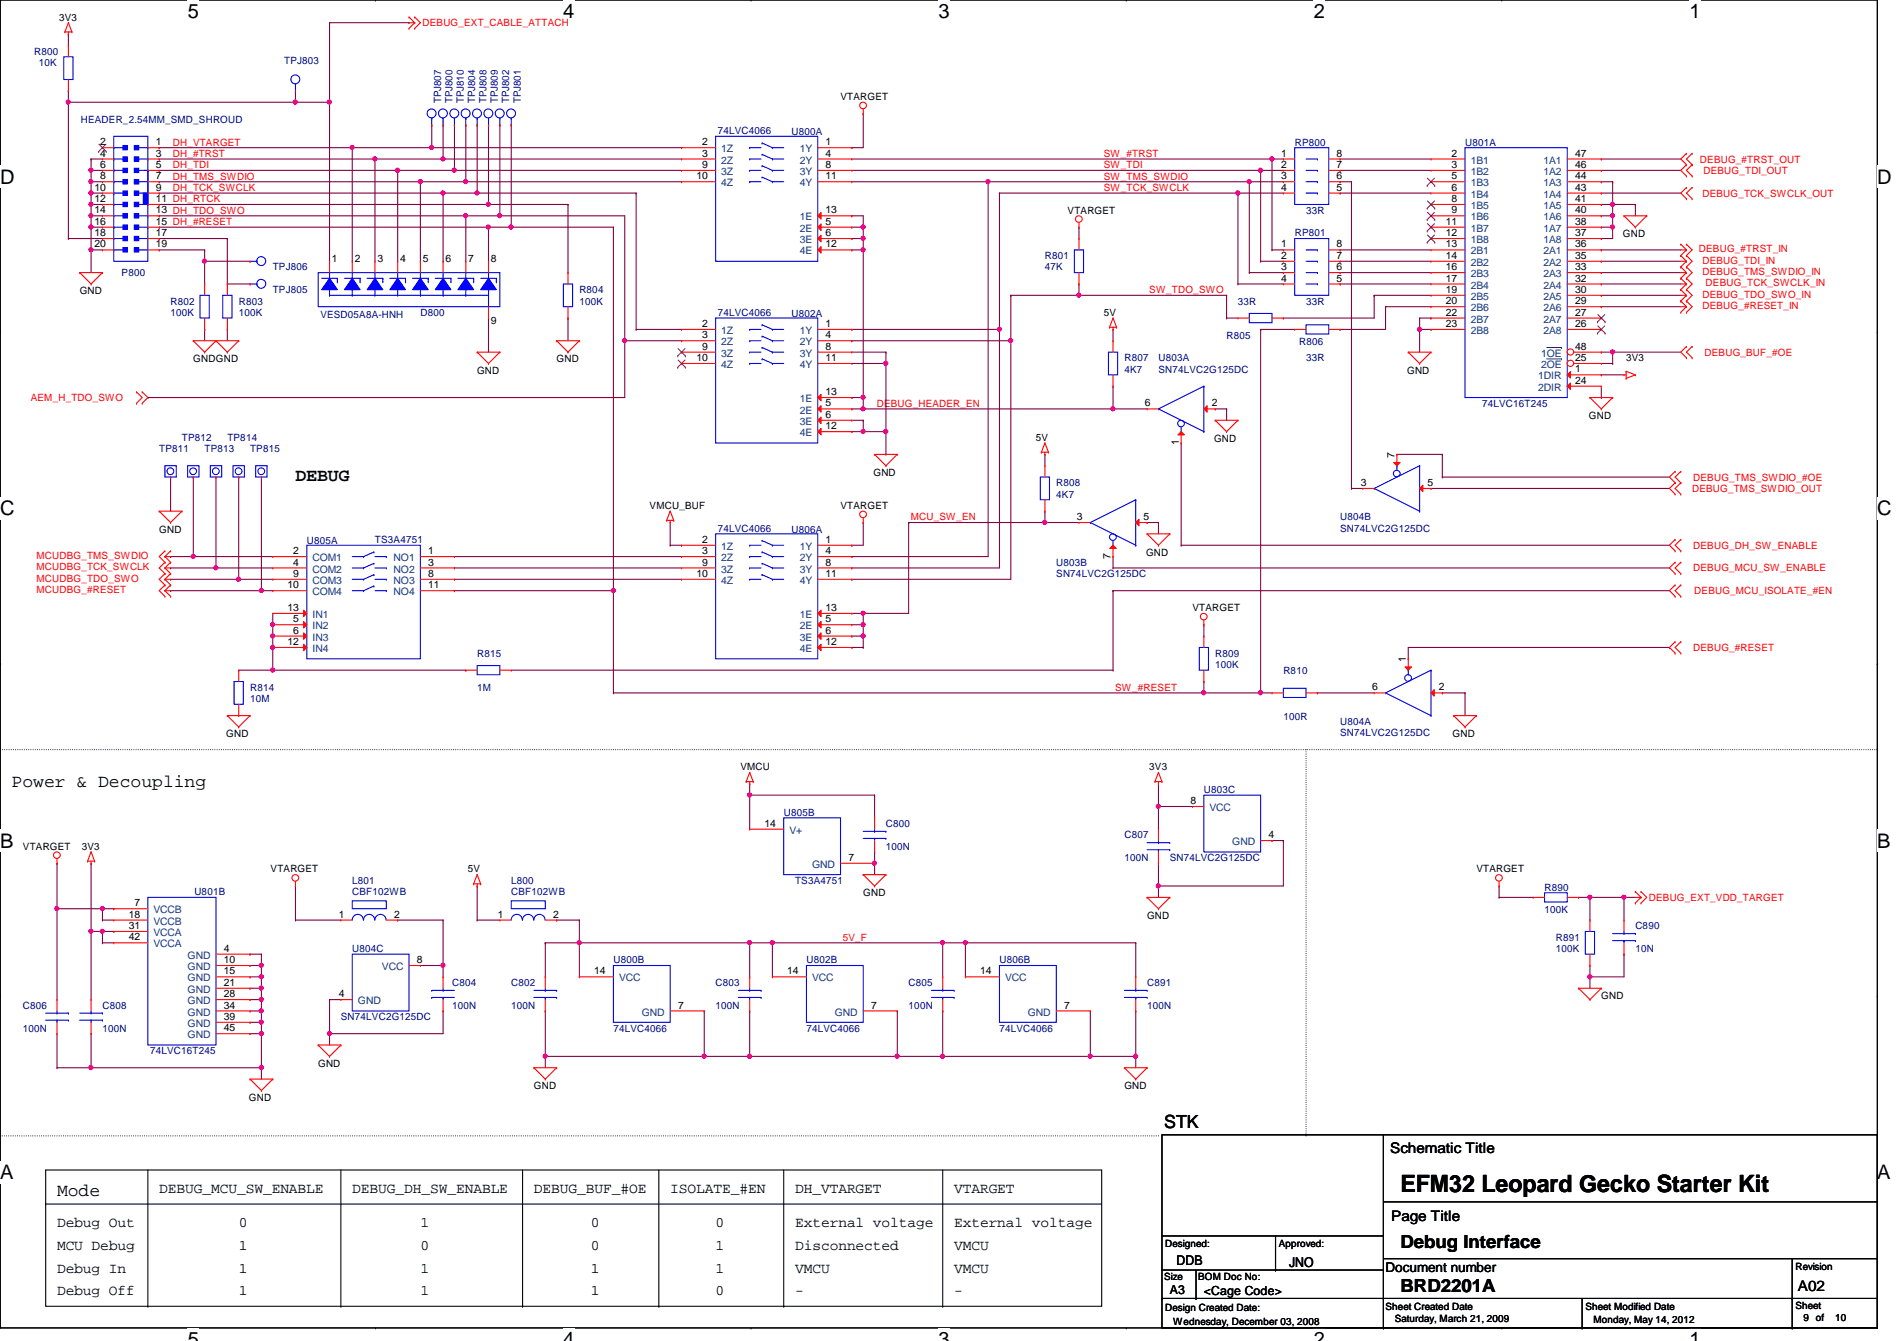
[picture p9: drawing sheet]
<svg xmlns="http://www.w3.org/2000/svg" width="297mm" height="210mm" viewBox="0 0 297 210" stroke-linecap="round" stroke-linejoin="round" font-family="sans-serif">
<defs><g id="words">
<text font-size="3.7" x="219.3" y="186.6">EFM32 Leopard Gecko Starter Kit</text>
<g font-size="3.1">
<text x="29.4" y="2.8">5</text>
<text x="88.2" y="2.8">4</text>
<text x="147" y="2.8">3</text>
<text x="205.7" y="2.8">2</text>
<text x="264.5" y="2.8">1</text>
<text x="0" y="28.7">D</text>
<text x="294" y="28.7">D</text>
<text x="0" y="80.7">C</text>
<text x="294" y="80.7">C</text>
<text x="0" y="132.7">B</text>
<text x="294" y="132.7">B</text>
<text x="0" y="184.6">A</text>
<text x="294" y="184.6">A</text>
<text x="29.4" y="210.7">5</text>
<text x="88.2" y="210.7">4</text>
<text x="147" y="210.7">3</text>
<text x="205.7" y="210.7">2</text>
<text x="264.5" y="210.7">1</text>
</g>
<g font-size="2.8">
<text x="46.3" y="75.3">DEBUG</text>
<text x="1.8" y="123.1">Power &amp; Decoupling</text>
<text x="182.3" y="176.6">STK</text>
<text x="8.9" y="187.2">Mode</text>
<text x="219.3" y="195.4">Debug Interface</text>
<text x="219.3" y="202.3">BRD2201A</text>
</g>
<g font-size="2.3">
<text x="217.7" y="180.4">Schematic Title</text>
<text x="24.9" y="186.8">DEBUG_MCU_SW_ENABLE</text>
<text x="55.2" y="186.8">DEBUG_DH_SW_ENABLE</text>
<text x="83.6" y="186.8">DEBUG_BUF_#OE</text>
<text x="104.9" y="186.8">ISOLATE_#EN</text>
<text x="124.5" y="186.8">DH_VTARGET</text>
<text x="149.4" y="186.8">VTARGET</text>
<text x="217.8" y="191.1">Page Title</text>
<text x="8.9" y="195.7">MCU Debug</text>
<text x="8.9" y="192.1">Debug Out</text>
<text x="37.4" y="195.7">1</text>
<text x="37.4" y="192.1">0</text>
<text x="65.8" y="195.7">0</text>
<text x="65.8" y="192.1">1</text>
<text x="92.5" y="195.7">0</text>
<text x="92.5" y="192.1">0</text>
<text x="112.1" y="192.1">0</text>
<text x="112.1" y="195.7">1</text>
<text x="124.5" y="195.7">Disconnected</text>
<text x="124.5" y="192.1">External voltage</text>
<text x="149.4" y="192.1">External voltage</text>
<text x="149.4" y="195.7">VMCU</text>
<text x="8.9" y="199.2">Debug In</text>
<text x="8.9" y="202.8">Debug Off</text>
<text x="37.4" y="199.2">1</text>
<text x="37.4" y="202.8">1</text>
<text x="65.8" y="199.2">1</text>
<text x="65.8" y="202.8">1</text>
<text x="92.5" y="199.2">1</text>
<text x="92.5" y="202.8">1</text>
<text x="112.1" y="202.8">0</text>
<text x="112.1" y="199.2">1</text>
<text x="124.5" y="199.2">VMCU</text>
<text x="124.5" y="202.8">-</text>
<text x="149.4" y="199.2">VMCU</text>
<text x="149.4" y="202.8">-</text>
<text x="281.5" y="202.1">A02</text>
</g>
<g font-size="2.1">
<text x="184.2" y="198.1">DDB</text>
<text x="201.8" y="198.2">JNO</text>
<text x="217" y="199.1">Document number</text>
</g>
<g font-size="1.9">
<text x="183.2" y="202.5">A3</text>
<text x="188.5" y="202.7">&lt;Cage Code&gt;</text>
</g>
<g font-size="1.6">
<text x="9.3" y="3.2">3V3</text>
<text x="131.6" y="15.7">VTARGET</text>
<text x="15.7" y="22.7">2</text>
<text x="24.4" y="22.7">1</text>
<text x="109.9" y="22.7">2</text>
<text x="129.3" y="22.7">1</text>
<text x="14.8" y="29.8">10</text>
<text x="15.7" y="24.5">4</text>
<text x="15.7" y="28.1">8</text>
<text x="15.7" y="26.3">6</text>
<text x="24.4" y="24.5">3</text>
<text x="24.4" y="26.3">5</text>
<text x="24.4" y="29.8">9</text>
<text x="24.4" y="28.1">7</text>
<text x="109" y="28.1">10</text>
<text x="109.9" y="24.5">3</text>
<text x="109.9" y="26.3">9</text>
<text x="129.3" y="24.5">4</text>
<text x="129.3" y="26.3">8</text>
<text x="129.3" y="28.1">11</text>
<text x="200.6" y="24.5">1</text>
<text x="200.6" y="26.3">2</text>
<text x="200.6" y="28.1">3</text>
<text x="200.6" y="29.8">4</text>
<text x="209.3" y="29.8">5</text>
<text x="209.3" y="28.1">6</text>
<text x="209.3" y="26.3">7</text>
<text x="209.3" y="24.5">8</text>
<text x="227.3" y="24.5">2</text>
<text x="227.3" y="26.3">3</text>
<text x="227.3" y="28.1">5</text>
<text x="227.3" y="29.8">6</text>
<text x="246.6" y="24.5">47</text>
<text x="246.6" y="26.3">46</text>
<text x="246.6" y="28.1">44</text>
<text x="246.6" y="29.8">43</text>
<text x="14.8" y="31.6">12</text>
<text x="14.8" y="33.4">14</text>
<text x="14.8" y="35.2">16</text>
<text x="24.4" y="33.4">13 DH_TDO_SWO</text>
<text x="24.4" y="31.6">11 DH_RTCK</text>
<text x="24.4" y="35.2">15 DH_#RESET</text>
<text x="129.3" y="33.4">13</text>
<text x="129.3" y="35.2">5</text>
<text x="167.2" y="33.4">VTARGET</text>
<text x="226.4" y="35.2">11</text>
<text x="227.3" y="31.6">8</text>
<text x="227.3" y="33.4">9</text>
<text x="246.6" y="31.6">41</text>
<text x="246.6" y="33.4">40</text>
<text x="246.6" y="35.2">38</text>
<text x="14.8" y="37">18</text>
<text x="14.8" y="38.7">20</text>
<text x="24.4" y="37">17</text>
<text x="24.4" y="38.7">19</text>
<text x="52" y="41.1">1</text>
<text x="55.5" y="41.1">2</text>
<text x="59.1" y="41.1">3</text>
<text x="62.7" y="41.1">4</text>
<text x="66.2" y="41.1">5</text>
<text x="69.8" y="41.1">6</text>
<text x="73.3" y="41.1">7</text>
<text x="76.9" y="41.1">8</text>
<text x="129.3" y="37">6</text>
<text x="129.3" y="38.7">12</text>
<text x="200.6" y="38.7">1</text>
<text x="200.6" y="40.5">2</text>
<text x="209.3" y="40.5">7</text>
<text x="209.3" y="38.7">8</text>
<text x="226.4" y="37">12</text>
<text x="226.4" y="38.7">13</text>
<text x="226.4" y="40.5">14</text>
<text x="246.6" y="37">37</text>
<text x="246.6" y="38.7">36</text>
<text x="246.6" y="40.5">35</text>
<text x="254.1" y="37.2">GND</text>
<text x="12.5" y="46.1">GND</text>
<text x="200.6" y="42.3">3</text>
<text x="200.6" y="44.1">4</text>
<text x="209.3" y="44.1">5</text>
<text x="209.3" y="42.3">6</text>
<text x="226.4" y="42.3">16</text>
<text x="226.4" y="44.1">17</text>
<text x="226.4" y="45.8">19</text>
<text x="226.4" y="47.6">20</text>
<text x="246.6" y="42.3">33</text>
<text x="246.6" y="44.1">32</text>
<text x="246.6" y="45.8">30</text>
<text x="246.6" y="47.6">29</text>
<text x="76.9" y="50.7">9</text>
<text x="109.9" y="51.2">2</text>
<text x="109.9" y="53">3</text>
<text x="129.3" y="51.2">1</text>
<text x="129.3" y="53">4</text>
<text x="172.8" y="49.4">5V</text>
<text x="226.4" y="49.4">22</text>
<text x="226.4" y="51.2">23</text>
<text x="246.6" y="49.4">27</text>
<text x="246.6" y="51.2">26</text>
<text x="30.3" y="56.7">GNDGND</text>
<text x="74.7" y="58.5">GND</text>
<text x="87.2" y="56.7">GND</text>
<text x="109" y="56.5">10</text>
<text x="109.9" y="54.7">9</text>
<text x="129.3" y="54.7">8</text>
<text x="129.3" y="56.5">11</text>
<text x="220.3" y="58.5">GND</text>
<text x="246.6" y="54.7">48</text>
<text x="246.6" y="58.3">1</text>
<text x="246.6" y="56.5">25</text>
<text x="254.6" y="56.6">3V3</text>
<text x="129.3" y="61.8">13</text>
<text x="129.3" y="63.6">5</text>
<text x="129.3" y="65.4">6</text>
<text x="179.3" y="63.6">6</text>
<text x="189.7" y="63.6">2</text>
<text x="246.6" y="60.1">24</text>
<text x="248.8" y="65.6">GND</text>
<text x="129.3" y="67.2">12</text>
<text x="162.2" y="69">5V</text>
<text x="184.6" y="69.7" transform="rotate(-90 184.6 69.7)">1</text>
<text x="190.1" y="69.2">GND</text>
<text x="218.4" y="71.7" transform="rotate(-90 218.4 71.7)">7</text>
<text x="136.8" y="74.5">GND</text>
<text x="213.1" y="76.1">3</text>
<text x="223.5" y="76.1">5</text>
<text x="24.9" y="83.4">GND</text>
<text x="101.7" y="79.7">VMCU_BUF</text>
<text x="131.6" y="79.7">VTARGET</text>
<text x="168.6" y="81.4">3</text>
<text x="179.1" y="81.4">5</text>
<text x="45.9" y="86.7">2</text>
<text x="45.9" y="88.5">4</text>
<text x="67.1" y="88.5">3</text>
<text x="67.1" y="86.7">1</text>
<text x="109.9" y="85">2</text>
<text x="109.9" y="86.7">3</text>
<text x="109.9" y="88.5">9</text>
<text x="129.3" y="85">1</text>
<text x="129.3" y="86.7">4</text>
<text x="129.3" y="88.5">8</text>
<text x="173.9" y="87.5" transform="rotate(-90 173.9 87.5)">7</text>
<text x="179.4" y="87">GND</text>
<text x="45" y="92.1">10</text>
<text x="45" y="95.6">13</text>
<text x="45.9" y="90.3">9</text>
<text x="67.1" y="90.3">8</text>
<text x="67.1" y="92.1">11</text>
<text x="109" y="90.3">10</text>
<text x="129.3" y="95.6">13</text>
<text x="129.3" y="90.3">11</text>
<text x="186.7" y="95.7">VTARGET</text>
<text x="45" y="101">12</text>
<text x="45.9" y="97.4">5</text>
<text x="45.9" y="99.2">6</text>
<text x="129.3" y="97.4">5</text>
<text x="129.3" y="99.2">6</text>
<text x="129.3" y="101">12</text>
<text x="220.1" y="103.7" transform="rotate(-90 220.1 103.7)">1</text>
<text x="214.8" y="108.1">6</text>
<text x="225.3" y="108.1">2</text>
<text x="35.4" y="115.4">GND</text>
<text x="227.5" y="115.4">GND</text>
<text x="115.9" y="120.6">VMCU</text>
<text x="180" y="120.6">3V3</text>
<text x="186.4" y="125.9">8</text>
<text x="119.7" y="129.4">14</text>
<text x="198.6" y="131.2">4</text>
<text x="3.6" y="133">VTARGET</text>
<text x="12.8" y="133">3V3</text>
<text x="42.4" y="136.6">VTARGET</text>
<text x="73.3" y="136.6">5V</text>
<text x="132.8" y="134.7">7</text>
<text x="231.2" y="136.6">VTARGET</text>
<text x="20.1" y="143.6">18</text>
<text x="21" y="141.9">7</text>
<text x="53" y="143.6">1</text>
<text x="61.7" y="143.6">2</text>
<text x="77.9" y="143.6">1</text>
<text x="86.6" y="143.6">2</text>
<text x="135.2" y="140.3">GND</text>
<text x="179.6" y="143.8">GND</text>
<text x="20.1" y="145.4">31</text>
<text x="20.1" y="147.2">42</text>
<text x="35" y="149">4</text>
<text x="35" y="152.5">15</text>
<text x="35" y="154.3">21</text>
<text x="35" y="150.7">10</text>
<text x="65.3" y="150.7">8</text>
<text x="93" y="152.5">14</text>
<text x="123.3" y="152.5">14</text>
<text x="153.5" y="152.5">14</text>
<text x="35" y="156.1">28</text>
<text x="35" y="157.9">34</text>
<text x="35" y="161.4">45</text>
<text x="35" y="159.6">39</text>
<text x="53" y="156.1">4</text>
<text x="106.2" y="157.9">7</text>
<text x="136.4" y="157.9">7</text>
<text x="166.6" y="157.9">7</text>
<text x="250.7" y="156.3">GND</text>
<text x="49.8" y="167">GND</text>
<text x="39" y="172.3">GND</text>
<text x="83.6" y="170.5">GND</text>
<text x="176.1" y="170.5">GND</text>
<text x="182.5" y="195.2">Designed:</text>
<text x="200.2" y="195.2">Approved:</text>
<text x="182.3" y="200.4">Size</text>
<text x="187.6" y="200.4">BOM Doc No:</text>
<text x="281.1" y="198.8">Revision</text>
<text x="182.5" y="205.2">Design Created Date:</text>
<text x="183.7" y="207.3">Wednesday, December 03, 2008</text>
<text x="217" y="205">Sheet Created Date</text>
<text x="218.4" y="207">Saturday, March 21, 2009</text>
<text x="248.2" y="205">Sheet Modified Date</text>
<text x="249.5" y="207.1">Monday, May 14, 2012</text>
<text x="281.1" y="204.9">Sheet</text>
<text x="282.4" y="206.8">9 of</text>
<text x="287.4" y="206.8">10</text>
</g>
<g font-size="1.6" fill="#f00">
<text x="66.2" y="4.1">DEBUG_EXT_CABLE_ATTACH</text>
<text x="27" y="22.8">DH_VTARGET</text>
<text x="27" y="29.9">DH_TCK_SWCLK</text>
<text x="27" y="28.1">DH_TMS_SWDIO</text>
<text x="27" y="26.3">DH_TDI</text>
<text x="27" y="24.6">DH_#TRST</text>
<text x="172.8" y="29.9">SW_TCK_SWCLK</text>
<text x="172.8" y="28.1">SW_TMS_SWDIO</text>
<text x="172.8" y="24.6">SW_#TRST</text>
<text x="172.8" y="26.3">SW_TDI</text>
<text x="266.2" y="25.4">DEBUG_#TRST_OUT</text>
<text x="266.7" y="27.2">DEBUG_TDI_OUT</text>
<text x="266.6" y="30.8">DEBUG_TCK_SWCLK_OUT</text>
<text x="266" y="39.5">DEBUG_#TRST_IN</text>
<text x="266.6" y="41.3">DEBUG_TDI_IN</text>
<text x="180" y="45.9">SW_TDO_SWO</text>
<text x="266.6" y="43.1">DEBUG_TMS_SWDIO_IN</text>
<text x="266.6" y="46.6">DEBUG_TDO_SWO_IN</text>
<text x="267.1" y="44.8">DEBUG_TCK_SWCLK_IN</text>
<text x="266.6" y="48.4">DEBUG_#RESET_IN</text>
<text x="266.9" y="55.7">DEBUG_BUF_#OE</text>
<text x="4.8" y="62.8">AEM_H_TDO_SWO</text>
<text x="137.3" y="63.7">DEBUG_HEADER_EN</text>
<text x="265" y="77">DEBUG_TMS_SWDIO_OUT</text>
<text x="265.1" y="75.2">DEBUG_TMS_SWDIO_#OE</text>
<text x="142.6" y="81.4">MCU_SW_EN</text>
<text x="5.7" y="89.3">MCUDBG_TCK_SWCLK</text>
<text x="5.7" y="87.5">MCUDBG_TMS_SWDIO</text>
<text x="265.1" y="89.5">DEBUG_MCU_SW_ENABLE</text>
<text x="265.1" y="85.9">DEBUG_DH_SW_ENABLE</text>
<text x="5.7" y="91.1">MCUDBG_TDO_SWO</text>
<text x="5.7" y="92.8">MCUDBG_#RESET</text>
<text x="265.3" y="93">DEBUG_MCU_ISOLATE_#EN</text>
<text x="265.1" y="101.9">DEBUG_#RESET</text>
<text x="174.6" y="108.1">SW_#RESET</text>
<text x="258.2" y="141">DEBUG_EXT_VDD_TARGET</text>
<text x="131.9" y="147.2">5V_F</text>
</g>
<g font-size="1.6" fill="#000080">
<text x="5.4" y="8.6">R800</text>
<text x="6.1" y="10.3">10K</text>
<text x="44.5" y="10">TPJ803</text>
<text x="69.1" y="16.2" transform="rotate(-90 69.1 16.2)">TPJ807</text>
<text x="70.9" y="16.2" transform="rotate(-90 70.9 16.2)">TPJ800</text>
<text x="72.6" y="16.2" transform="rotate(-90 72.6 16.2)">TPJ810</text>
<text x="74.4" y="16.2" transform="rotate(-90 74.4 16.2)">TPJ804</text>
<text x="76.2" y="16.2" transform="rotate(-90 76.2 16.2)">TPJ808</text>
<text x="78" y="16.2" transform="rotate(-90 78 16.2)">TPJ809</text>
<text x="79.8" y="16.2" transform="rotate(-90 79.8 16.2)">TPJ802</text>
<text x="81.5" y="16.2" transform="rotate(-90 81.5 16.2)">TPJ801</text>
<text x="12.7" y="19.2">HEADER_2.54MM_SMD_SHROUD</text>
<text x="112.4" y="21">74LVC4066</text>
<text x="123.9" y="21.2">U800A</text>
<text x="202.7" y="22.8">RP800</text>
<text x="229.4" y="22.8">U801A</text>
<text x="204.5" y="33.4">33R</text>
<text x="163.6" y="40.6">R801</text>
<text x="202.7" y="37">RP801</text>
<text x="19" y="43.2">P800</text>
<text x="26.7" y="47.7">R802</text>
<text x="37.4" y="47.7">R803</text>
<text x="42.7" y="42.3">TPJ806</text>
<text x="42.7" y="45.9">TPJ805</text>
<text x="90.7" y="45.9">R804</text>
<text x="90.7" y="47.7">100K</text>
<text x="163.6" y="42.3">47K</text>
<text x="193.8" y="47.7">33R</text>
<text x="204.5" y="47.7">33R</text>
<text x="26.7" y="49.4">100K</text>
<text x="37.4" y="49.4">100K</text>
<text x="50.2" y="49.8">VESD05A8A-HNH</text>
<text x="65.8" y="49.4">D800</text>
<text x="112.4" y="49.4">74LVC4066</text>
<text x="123.9" y="49.6">U802A</text>
<text x="192.1" y="53">R805</text>
<text x="176.1" y="56.6">R807</text>
<text x="176.1" y="58.3">4K7</text>
<text x="181.4" y="56.6">U803A</text>
<text x="181.4" y="58.3">SN74LVC2G125DC</text>
<text x="203.5" y="54.1">R806</text>
<text x="204.5" y="56.6">33R</text>
<text x="232.1" y="63.7">74LVC16T245</text>
<text x="24.9" y="70.8">TP811</text>
<text x="28.5" y="69">TP812</text>
<text x="32" y="70.8">TP813</text>
<text x="35.6" y="69">TP814</text>
<text x="39.2" y="70.8">TP815</text>
<text x="165.4" y="76.1">R808</text>
<text x="165.4" y="77.9">4K7</text>
<text x="112.4" y="83.2">74LVC4066</text>
<text x="123.9" y="83.4">U806A</text>
<text x="209.8" y="81.4">U804B</text>
<text x="209.8" y="83.2">SN74LVC2G125DC</text>
<text x="48" y="85.2">U805A</text>
<text x="58.7" y="85">TS3A4751</text>
<text x="165.4" y="88.6">U803B</text>
<text x="165.4" y="90.3">SN74LVC2G125DC</text>
<text x="74.7" y="102.8">R815</text>
<text x="190.3" y="102.8">R809</text>
<text x="190.3" y="104.6">100K</text>
<text x="201" y="105.5">R810</text>
<text x="39.2" y="108.1">R814</text>
<text x="39.2" y="109.9">10M</text>
<text x="74.7" y="108.1">1M</text>
<text x="201" y="112.7">100R</text>
<text x="209.8" y="113.5">U804A</text>
<text x="209.8" y="115.2">SN74LVC2G125DC</text>
<text x="188.5" y="124.1">U803C</text>
<text x="122.7" y="127.7">U805B</text>
<text x="138.7" y="129.5">C800</text>
<text x="176.1" y="131.2">C807</text>
<text x="138.7" y="133">100N</text>
<text x="176.1" y="134.8">100N</text>
<text x="183.2" y="134.8">SN74LVC2G125DC</text>
<text x="30.4" y="140.1">U801B</text>
<text x="55.2" y="138.3">L801</text>
<text x="55.2" y="140.1">CBF102WB</text>
<text x="80" y="138.3">L800</text>
<text x="80" y="140.1">CBF102WB</text>
<text x="124.5" y="138.3">TS3A4751</text>
<text x="241.8" y="139.4">R890</text>
<text x="241.8" y="143">100K</text>
<text x="55.2" y="149">U804C</text>
<text x="243.6" y="147.2">R891</text>
<text x="243.6" y="149">100K</text>
<text x="256.1" y="145.5">C890</text>
<text x="256.1" y="149">10N</text>
<text x="70.8" y="154.3">C804</text>
<text x="80" y="154.3">C802</text>
<text x="96.1" y="150.8">U800B</text>
<text x="112.1" y="154.3">C803</text>
<text x="126.3" y="150.8">U802B</text>
<text x="142.3" y="154.3">C805</text>
<text x="156.5" y="150.8">U806B</text>
<text x="179.6" y="154.3">C891</text>
<text x="3.6" y="157.9">C806</text>
<text x="3.6" y="161.5">100N</text>
<text x="16" y="157.9">C808</text>
<text x="16" y="161.5">100N</text>
<text x="53.4" y="159.7">SN74LVC2G125DC</text>
<text x="70.8" y="157.9">100N</text>
<text x="80" y="157.9">100N</text>
<text x="96.1" y="161.5">74LVC4066</text>
<text x="112.1" y="157.9">100N</text>
<text x="126.3" y="161.5">74LVC4066</text>
<text x="142.3" y="157.9">100N</text>
<text x="156.5" y="161.5">74LVC4066</text>
<text x="179.6" y="157.9">100N</text>
<text x="23.5" y="165">74LVC16T245</text>
</g>
<g font-size="1.6" fill="#004080">
<text x="112.9" y="23.8">1Z</text>
<text x="125.2" y="23.8">1Y</text>
<text x="112.9" y="25.6">2Z</text>
<text x="112.9" y="27.4">3Z</text>
<text x="112.9" y="29.2">4Z</text>
<text x="125.2" y="25.6">2Y</text>
<text x="125.2" y="27.4">3Y</text>
<text x="125.2" y="29.2">4Y</text>
<text x="230.3" y="25.6">1B1</text>
<text x="230.3" y="27.4">1B2</text>
<text x="230.3" y="29.2">1B3</text>
<text x="241.7" y="25.6">1A1</text>
<text x="241.7" y="27.4">1A2</text>
<text x="241.7" y="29.2">1A3</text>
<text x="125.2" y="34.5">1E</text>
<text x="230.3" y="30.9">1B4</text>
<text x="230.3" y="32.7">1B5</text>
<text x="230.3" y="34.5">1B6</text>
<text x="241.7" y="30.9">1A4</text>
<text x="241.7" y="32.7">1A5</text>
<text x="241.7" y="34.5">1A6</text>
<text x="125.2" y="36.3">2E</text>
<text x="125.2" y="38.1">3E</text>
<text x="125.2" y="39.8">4E</text>
<text x="230.3" y="36.3">1B7</text>
<text x="230.3" y="38.1">1B8</text>
<text x="230.3" y="39.8">2B1</text>
<text x="230.3" y="41.6">2B2</text>
<text x="241.7" y="36.3">1A7</text>
<text x="241.7" y="38.1">1A8</text>
<text x="241.7" y="39.8">2A1</text>
<text x="241.7" y="41.6">2A2</text>
<text x="230.3" y="43.4">2B3</text>
<text x="230.3" y="45.2">2B4</text>
<text x="230.3" y="46.9">2B5</text>
<text x="241.7" y="43.4">2A3</text>
<text x="241.7" y="45.2">2A4</text>
<text x="241.7" y="46.9">2A5</text>
<text x="112.9" y="52.3">1Z</text>
<text x="125.2" y="52.3">1Y</text>
<text x="230.3" y="48.7">2B6</text>
<text x="230.3" y="50.5">2B7</text>
<text x="230.3" y="52.3">2B8</text>
<text x="241.7" y="48.7">2A6</text>
<text x="241.7" y="50.5">2A7</text>
<text x="241.7" y="52.3">2A8</text>
<text x="112.9" y="54.1">2Z</text>
<text x="112.9" y="55.8">3Z</text>
<text x="112.9" y="57.6">4Z</text>
<text x="125.2" y="54.1">2Y</text>
<text x="125.2" y="55.8">3Y</text>
<text x="125.2" y="57.6">4Y</text>
<text x="240.9" y="59.4">1DIR</text>
<text x="241.3" y="55.8">1OE</text>
<text x="241.3" y="57.6">2OE</text>
<text x="125.2" y="62.9">1E</text>
<text x="125.2" y="64.7">2E</text>
<text x="240.9" y="61.2">2DIR</text>
<text x="125.2" y="66.5">3E</text>
<text x="125.2" y="68.3">4E</text>
<text x="48.9" y="87.8">COM1</text>
<text x="48.9" y="89.6">COM2</text>
<text x="61.6" y="89.6">NO2</text>
<text x="61.6" y="87.8">NO1</text>
<text x="112.9" y="86.1">1Z</text>
<text x="112.9" y="87.8">2Z</text>
<text x="112.9" y="89.6">3Z</text>
<text x="125.2" y="86.1">1Y</text>
<text x="125.2" y="87.8">2Y</text>
<text x="125.2" y="89.6">3Y</text>
<text x="48.9" y="91.4">COM3</text>
<text x="48.9" y="93.2">COM4</text>
<text x="61.6" y="91.4">NO3</text>
<text x="61.6" y="93.2">NO4</text>
<text x="112.9" y="91.4">4Z</text>
<text x="125.2" y="91.4">4Y</text>
<text x="48.9" y="96.7">IN1</text>
<text x="48.9" y="98.5">IN2</text>
<text x="48.9" y="100.3">IN3</text>
<text x="125.2" y="96.7">1E</text>
<text x="125.2" y="98.5">2E</text>
<text x="125.2" y="100.3">3E</text>
<text x="48.9" y="102.1">IN4</text>
<text x="125.2" y="102.1">4E</text>
<text x="123.6" y="130.5">V+</text>
<text x="189.4" y="127">VCC</text>
<text x="127.2" y="135.8">GND</text>
<text x="193" y="132.3">GND</text>
<text x="24" y="143">VCCB</text>
<text x="24" y="146.5">VCCA</text>
<text x="24" y="148.3">VCCA</text>
<text x="24" y="144.7">VCCB</text>
<text x="29.4" y="153.6">GND</text>
<text x="29.4" y="155.4">GND</text>
<text x="29.4" y="151.8">GND</text>
<text x="29.4" y="150.1">GND</text>
<text x="59.8" y="151.8">VCC</text>
<text x="96.9" y="153.6">VCC</text>
<text x="127.2" y="153.6">VCC</text>
<text x="157.4" y="153.6">VCC</text>
<text x="29.4" y="157.2">GND</text>
<text x="29.4" y="159">GND</text>
<text x="29.4" y="160.7">GND</text>
<text x="56" y="157.2">GND</text>
<text x="100.5" y="159">GND</text>
<text x="130.7" y="159">GND</text>
<text x="160.9" y="159">GND</text>
<text x="29.4" y="162.5">GND</text>
</g>
</g></defs>
<path d="M0 0h294v207.9h-294z" fill="none" stroke="#000" stroke-width=".17"/>
<g fill="#fff">
<path d="M29.4 0h1.8v3.5h-1.8z"/>
<path d="M29.4 207.9h1.8v2h-1.8z"/>
</g>
<path d="M58.8 0h.1M58.8 207.9h.1" fill="none" stroke="#000" stroke-width=".17"/>
<g fill="#fff">
<path d="M88.2 0h1.7v3.5h-1.7z"/>
<path d="M88.2 207.9h1.7v2h-1.7z"/>
</g>
<path d="M117.6 0h.1M117.6 207.9h.1" fill="none" stroke="#000" stroke-width=".17"/>
<g fill="#fff">
<path d="M147 0h1.7v3.5h-1.7z"/>
<path d="M147 207.9h1.7v2h-1.7z"/>
</g>
<path d="M176.4 0h.1M176.4 207.9h.1" fill="none" stroke="#000" stroke-width=".17"/>
<g fill="#fff">
<path d="M205.7 0h1.8v3.5h-1.8z"/>
<path d="M205.7 207.9h1.8v2h-1.8z"/>
</g>
<path d="M235.2 0h.1M235.2 207.9h.1" fill="none" stroke="#000" stroke-width=".17"/>
<g fill="#fff">
<path d="M264.5 0h1.8v3.5h-1.8z"/>
<path d="M264.5 207.9h1.8v2h-1.8z"/>
<path d="M0 26h2.3v3.4h-2.3z"/>
<path d="M294 26h2.2v3.4h-2.2z"/>
<path d="M0 77.9h2.3v3.5h-2.3z"/>
<path d="M294 77.9h2.2v3.5h-2.2z"/>
</g>
<path d="M0 51.9h.1M294 51.9h.1" fill="none" stroke="#000" stroke-width=".17"/>
<g fill="#fff">
<path d="M0 129.9h2.1v3.4h-2.1z"/>
<path d="M294 129.9h2v3.4h-2z"/>
</g>
<path d="M0 103.9h.1M294 103.9h.1" fill="none" stroke="#000" stroke-width=".17"/>
<path d="M0 103.9h.1M294 103.9h.1" fill="none" stroke="#000" stroke-width=".16"/>
<g fill="#fff">
<path d="M0 181.8h2.1v3.5h-2.1z"/>
<path d="M294 181.8h2v3.5h-2z"/>
</g>
<g fill="none" stroke="#000" stroke-width=".17">
<path d="M0 155.9h.1M294 155.9h.1M7.2 183.1h165.3v21.4h-165.3zM7.2 188.5h.1M7.2 188.5h165.3M23.2 183.1v21.4M53.4 183.1v21.4M81.8 183.1v21.4M103.2 183.1v21.4M122.7 183.1v21.4M147.6 183.1v21.4M23.2 204.5h.1"/>
<path d="M53.4 204.5h.1M81.8 204.5h.1M103.2 204.5h.1M122.7 204.5h.1M147.6 204.5h.1"/>
</g>
<path d="M0 117.3h294M204.5 117.3v60.5M294 117.3h.1M0 177.8h.1M181.4 177.8h-181.4M204.5 177.8h.1" fill="none" stroke="#000" stroke-width=".17" stroke-dasharray="0 .3"/>
<path d="M14.3 24.9h.1M14.3 24.9h1.7M14.3 24.9v1.8" fill="none" stroke="#800040" stroke-width=".17"/>
<circle cx="14.2" cy="26.6" r=".32" fill="#f0f"/>
<circle cx="14.2" cy="26.6" r=".32" fill="none" stroke="#f0f" stroke-width=".17"/>
<path d="M14.3 39.1h.1M14.3 35.6h.1M14.3 33.8h.1M14.3 32h.1M14.3 39.1h1.7M14.3 32v3.6M14.3 39.1v3.6M14.3 35.6h1.7M14.3 33.8h1.7M14.3 32h1.7" fill="none" stroke="#800040" stroke-width=".17"/>
<circle cx="14.2" cy="33.8" r=".32" fill="#f0f"/>
<circle cx="14.2" cy="33.8" r=".32" fill="none" stroke="#f0f" stroke-width=".17"/>
<circle cx="14.2" cy="32" r=".32" fill="#f0f"/>
<circle cx="14.2" cy="32" r=".32" fill="none" stroke="#f0f" stroke-width=".17"/>
<path d="M14.3 30.2h.1M14.3 28.4h.1M14.3 30.2h1.7M14.3 28.4v3.6M14.3 28.4h1.7" fill="none" stroke="#800040" stroke-width=".17"/>
<circle cx="14.2" cy="30.2" r=".32" fill="#f0f"/>
<circle cx="14.2" cy="30.2" r=".32" fill="none" stroke="#f0f" stroke-width=".17"/>
<circle cx="14.2" cy="28.4" r=".32" fill="#f0f"/>
<circle cx="14.2" cy="28.4" r=".32" fill="none" stroke="#f0f" stroke-width=".17"/>
<g fill="none" stroke="#800040" stroke-width=".17">
<path d="M14.3 26.7h.1M14.3 35.6h.1M14.3 26.7h1.7M14.3 26.7v1.7M14.3 35.6v3.5M24.9 39.1h.1M24.9 37.3h.1M24.9 39.1h7.1M24.9 37.3h10.7M35.6 37.3h.1M35.6 37.3v7.1M199.2 24.9h.1"/>
<path d="M199.2 24.9h1.8M32 40.9h.1M32 51.6h.1M32 40.9v3.5M32 51.6v1.7M35.6 51.6h.1M35.6 51.6v1.7"/>
</g>
<circle cx="14.2" cy="39.1" r=".32" fill="#f0f"/>
<circle cx="14.2" cy="39.1" r=".32" fill="none" stroke="#f0f" stroke-width=".17"/>
<circle cx="14.2" cy="35.5" r=".32" fill="#f0f"/>
<circle cx="14.2" cy="35.5" r=".32" fill="none" stroke="#f0f" stroke-width=".17"/>
<g fill="none" stroke="#800040" stroke-width=".17">
<path d="M10.7 5.3h.1M10.7 16h.1M10.7 5.3v1.8M10.7 16v21.3M10.7 37.3h.1M10.7 37.3h5.3M88.9 32h.1M88.9 32v10.7M156.5 30.2h.1M156.5 30.2h44.5M193.8 30.2h.1M193.8 30.2v14.2"/>
<path d="M195.6 28.4h.1M195.6 28.4h5.4M195.6 28.4v14.3M197.4 26.7h.1M197.4 26.7h3.6M197.4 26.7v14.2M199.2 24.9h.1M199.2 24.9v14.2M209.8 24.9h.1M209.8 26.7h.1M209.8 30.2h.1M209.8 39.1h.1"/>
<path d="M209.8 26.7h14.3M209.8 30.2h14.3M209.8 24.9h14.3M209.8 39.1h14.3M250.7 26.7h.1M250.7 30.2h.1M250.7 24.9h.1M250.7 39.1h.1M250.7 26.7h12.5M250.7 30.2h12.5M250.7 24.9h12.5M250.7 39.1h12.5"/>
<path d="M209.8 40.9h.1M209.8 42.7h.1M209.8 44.4h.1M209.8 40.9h14.3M209.8 42.7h14.3M209.8 44.4h14.3M250.7 40.9h.1M250.7 42.7h.1M250.7 44.4h.1M250.7 40.9h12.5M250.7 42.7h12.5M250.7 44.4h12.5"/>
<path d="M218.7 71.1h.1M218.7 71.1h7.1M224.1 76.5h.1M224.1 76.5h37.3M225.8 71.1h.1M225.8 74.7h.1M225.8 71.1v3.6M225.8 74.7h35.6M197.4 108.5h.1M197.4 108.5h1.8"/>
</g>
<circle cx="193.8" cy="30.2" r=".32" fill="#f0f"/>
<circle cx="193.8" cy="30.2" r=".32" fill="none" stroke="#f0f" stroke-width=".17"/>
<path d="M250.7 28.4h.1M250.7 28.4h1.8M252.5 32h.1M252.5 32v1.8" fill="none" stroke="#800040" stroke-width=".17"/>
<circle cx="252.5" cy="32" r=".32" fill="#f0f"/>
<circle cx="252.5" cy="32" r=".32" fill="none" stroke="#f0f" stroke-width=".17"/>
<path d="M250.7 33.8h.1M250.7 35.6h.1M250.7 33.8h1.8M252.5 32h.1M252.5 33.8h.1M252.5 32h3.6M252.5 33.8v1.8h-1.8" fill="none" stroke="#800040" stroke-width=".17"/>
<circle cx="252.5" cy="35.5" r=".32" fill="#f0f"/>
<circle cx="252.5" cy="35.5" r=".32" fill="none" stroke="#f0f" stroke-width=".17"/>
<circle cx="252.5" cy="33.8" r=".32" fill="#f0f"/>
<circle cx="252.5" cy="33.8" r=".32" fill="none" stroke="#f0f" stroke-width=".17"/>
<path d="M250.7 37.3h.1M252.5 35.6h.1M252.5 35.6v1.7h-1.8M256.1 32h.1M256.1 32v1.8M222.3 51.6h.1M222.3 51.6v3.5" fill="none" stroke="#800040" stroke-width=".17"/>
<circle cx="222.3" cy="51.5" r=".32" fill="#f0f"/>
<circle cx="222.3" cy="51.5" r=".32" fill="none" stroke="#f0f" stroke-width=".17"/>
<path d="M154.7 28.4h.1M154.7 28.4h40.9" fill="none" stroke="#800040" stroke-width=".17"/>
<circle cx="195.6" cy="28.4" r=".32" fill="#f0f"/>
<circle cx="195.6" cy="28.4" r=".32" fill="none" stroke="#f0f" stroke-width=".17"/>
<g fill="none" stroke="#800040" stroke-width=".17">
<path d="M10.7 14.2h.1M10.7 14.2v1.8M80 35.6h.1M80 35.6h16.1M97.8 33.8v19.5M99.6 30.2h.1M99.6 30.2v21.4M168.9 35.6h.1M168.9 35.6v1.7M209.8 28.4h.1M209.8 28.4h1.8M211.6 28.4h.1"/>
<path d="M211.6 28.4v48.1M250.7 32h.1M252.5 28.4h.1M252.5 28.4v3.6h-1.8M97.8 53.3h.1M99.6 51.6h.1M99.6 51.6h7.1M156.5 51.6h.1M156.5 51.6v37.3M158.3 53.3h.1M158.3 53.3v37.4M168.9 44.4h.1"/>
<path d="M168.9 44.4v1.8M192.1 46.2h.1M192.1 46.2v3.6M250.7 46.2h.1M250.7 48h.1M250.7 46.2h12.5M250.7 48h12.5M211.6 76.5h.1M211.6 76.5h1.8M71.2 88.9h.1M71.2 90.7h.1M71.2 92.5h.1"/>
<path d="M71.2 88.9h35.5M71.2 90.7h35.5M71.2 92.5h24.9M220.5 101.3h40.9M225.8 108.5h.1M225.8 108.5h3.6M229.4 108.5h.1M229.4 108.5v3.5M261.4 101.3h.1"/>
</g>
<circle cx="97.8" cy="53.3" r=".32" fill="#f0f"/>
<circle cx="97.8" cy="53.3" r=".32" fill="none" stroke="#f0f" stroke-width=".17"/>
<path d="M135.2 39.1h.1M135.2 39.1v23.1M97.8 53.3h.1M97.8 53.3h8.9" fill="none" stroke="#800040" stroke-width=".17"/>
<circle cx="135.1" cy="62.2" r=".32" fill="#f0f"/>
<circle cx="135.1" cy="62.2" r=".32" fill="none" stroke="#f0f" stroke-width=".17"/>
<circle cx="135.1" cy="39.1" r=".32" fill="#f0f"/>
<circle cx="135.1" cy="39.1" r=".32" fill="none" stroke="#f0f" stroke-width=".17"/>
<g fill="none" stroke="#800040" stroke-width=".17">
<path d="M133.4 35.6h.1M133.4 39.1h.1M133.4 37.3h.1M133.4 35.6h1.8v1.7M133.4 39.1h1.8M133.4 37.3h1.8M133.4 24.9h65.8M135.2 37.3h.1M199.2 24.9h.1M133.4 62.2h.1M133.4 64h.1M133.4 62.2h1.8"/>
<path d="M135.2 62.2h.1M135.2 62.2v1.8h-1.8"/>
</g>
<circle cx="199.2" cy="24.9" r=".32" fill="#f0f"/>
<circle cx="199.2" cy="24.9" r=".32" fill="none" stroke="#f0f" stroke-width=".17"/>
<path d="M133.4 26.7h64M197.4 26.7h.1" fill="none" stroke="#800040" stroke-width=".17"/>
<circle cx="197.4" cy="26.6" r=".32" fill="#f0f"/>
<circle cx="197.4" cy="26.6" r=".32" fill="none" stroke="#f0f" stroke-width=".17"/>
<path d="M133.4 28.4h21.3M154.7 28.4h.1M154.7 28.4v58.7" fill="none" stroke="#800040" stroke-width=".17"/>
<circle cx="154.7" cy="28.4" r=".32" fill="#f0f"/>
<circle cx="154.7" cy="28.4" r=".32" fill="none" stroke="#f0f" stroke-width=".17"/>
<path d="M133.4 51.6h.1M133.4 51.6h23.1" fill="none" stroke="#800040" stroke-width=".17"/>
<circle cx="156.5" cy="51.5" r=".32" fill="#f0f"/>
<circle cx="156.5" cy="51.5" r=".32" fill="none" stroke="#f0f" stroke-width=".17"/>
<path d="M133.4 53.3h.1M133.4 53.3h24.9" fill="none" stroke="#800040" stroke-width=".17"/>
<circle cx="158.3" cy="53.3" r=".32" fill="#f0f"/>
<circle cx="158.3" cy="53.3" r=".32" fill="none" stroke="#f0f" stroke-width=".17"/>
<path d="M156.5 30.2h.1M156.5 30.2v21.4M158.3 46.2h.1M158.3 46.2v7.1M133.4 99.6h.1M135.2 97.8h.1M135.2 97.8v1.8h-1.8" fill="none" stroke="#800040" stroke-width=".17"/>
<circle cx="135.1" cy="99.5" r=".32" fill="#f0f"/>
<circle cx="135.1" cy="99.5" r=".32" fill="none" stroke="#f0f" stroke-width=".17"/>
<g fill="none" stroke="#800040" stroke-width=".17">
<path d="M135.2 17.8h.1M135.2 17.8v5.3h-1.8M133.4 23.1h.1M133.4 67.6h.1M133.4 65.8h1.8M133.4 67.6h1.8M135.2 65.8h.1M135.2 67.6h.1M135.2 65.8v1.8M96.1 92.5h.1M96.1 92.5v16M104.9 85.3h.1"/>
<path d="M104.9 85.3h1.8M104.9 81.8v3.5M106.7 85.3h.1M133.4 90.7h.1M133.4 88.9h.1M133.4 87.1h.1M133.4 85.3h.1M133.4 90.7h24.9M133.4 88.9h23.1M133.4 87.1h21.3M135.2 81.8h.1M135.2 96h.1"/>
<path d="M135.2 81.8v3.5h-1.8M135.2 99.6v1.7M142.3 81.8h.1M142.3 81.8v14.2h-7.1M133.4 101.3h.1M133.4 101.3h1.8M135.2 101.3h.1"/>
</g>
<circle cx="96" cy="92.4" r=".32" fill="#f0f"/>
<circle cx="96" cy="92.4" r=".32" fill="none" stroke="#f0f" stroke-width=".17"/>
<path d="M133.4 96h1.8M133.4 97.8h1.8M135.2 96h.1M135.2 97.8h.1M206.3 108.5h.1M206.3 108.5h8.9" fill="none" stroke="#800040" stroke-width=".17"/>
<circle cx="135.1" cy="97.8" r=".32" fill="#f0f"/>
<circle cx="135.1" cy="97.8" r=".32" fill="none" stroke="#f0f" stroke-width=".17"/>
<path d="M135.2 96h.1M135.2 96v1.8" fill="none" stroke="#800040" stroke-width=".17"/>
<circle cx="135.1" cy="96" r=".32" fill="#f0f"/>
<circle cx="135.1" cy="96" r=".32" fill="none" stroke="#f0f" stroke-width=".17"/>
<path d="M133.4 33.8h.1M133.4 33.8h1.8v1.8M135.2 35.6h.1" fill="none" stroke="#800040" stroke-width=".17"/>
<circle cx="135.1" cy="35.5" r=".32" fill="#f0f"/>
<circle cx="135.1" cy="35.5" r=".32" fill="none" stroke="#f0f" stroke-width=".17"/>
<path d="M96.1 108.5h.1M188.5 106.7h.1M188.5 106.7v1.8h-92.4" fill="none" stroke="#800040" stroke-width=".17"/>
<circle cx="188.5" cy="108.4" r=".32" fill="#f0f"/>
<circle cx="188.5" cy="108.4" r=".32" fill="none" stroke="#f0f" stroke-width=".17"/>
<g fill="none" stroke="#800040" stroke-width=".17">
<path d="M96.1 35.6h.1M96.1 35.6v56.9M199.2 39.1h.1M199.2 39.1h1.8M193.8 44.4h.1M193.8 44.4h7.2M195.6 42.7h.1M195.6 42.7h5.4M197.4 40.9h.1M197.4 51.6h.1M197.4 40.9h3.6M197.4 51.6v56.9"/>
<path d="M209.8 51.6h.1M217 48h.1M217 48h7.1M217 48v3.6h-7.2M188.5 97.8h.1M188.5 97.8v1.8"/>
</g>
<circle cx="197.4" cy="108.4" r=".32" fill="#f0f"/>
<circle cx="197.4" cy="108.4" r=".32" fill="none" stroke="#f0f" stroke-width=".17"/>
<g fill="none" stroke="#800040" stroke-width=".17">
<path d="M192.1 49.8h.1M192.1 49.8h1.7M197.4 51.6h.1M197.4 51.6h5.3M201 49.8h.1M215.2 46.2h.1M215.2 46.2h8.9M215.2 46.2v3.6h-14.2M222.3 49.8h.1M222.3 49.8h1.8M222.3 49.8v1.8h1.8M224.1 49.8h.1"/>
<path d="M224.1 51.6h.1M188.5 108.5h.1M188.5 108.5h8.9M90.7 147.6h.1M90.7 147.6v5.3M14.3 167.1h.1M14.3 167.1h26.6"/>
</g>
<circle cx="40.9" cy="167.1" r=".32" fill="#f0f"/>
<circle cx="40.9" cy="167.1" r=".32" fill="none" stroke="#f0f" stroke-width=".17"/>
<circle cx="14.2" cy="167.1" r=".32" fill="#f0f"/>
<circle cx="14.2" cy="167.1" r=".32" fill="none" stroke="#f0f" stroke-width=".17"/>
<path d="M65.8 151.1h3.6M69.4 151.1h.1M69.4 151.1v1.8" fill="none" stroke="#800040" stroke-width=".17"/>
<circle cx="69.4" cy="151.1" r=".32" fill="#f0f"/>
<circle cx="69.4" cy="151.1" r=".32" fill="none" stroke="#f0f" stroke-width=".17"/>
<path d="M40.9 161.8h.1M40.9 161.8v5.3" fill="none" stroke="#800040" stroke-width=".17"/>
<circle cx="40.9" cy="161.8" r=".32" fill="#f0f"/>
<circle cx="40.9" cy="161.8" r=".32" fill="none" stroke="#f0f" stroke-width=".17"/>
<path d="M90.7 147.6h.1M90.7 147.6h26.7" fill="none" stroke="#800040" stroke-width=".17"/>
<circle cx="117.4" cy="147.5" r=".32" fill="#f0f"/>
<circle cx="117.4" cy="147.5" r=".32" fill="none" stroke="#f0f" stroke-width=".17"/>
<circle cx="90.7" cy="147.5" r=".32" fill="#f0f"/>
<circle cx="90.7" cy="147.5" r=".32" fill="none" stroke="#f0f" stroke-width=".17"/>
<path d="M51.6 156.5h.1M51.6 156.5h1.8M87.2 144h.1M87.2 144h3.5M120.9 147.6h.1M120.9 147.6h26.7M147.6 147.6h.1M147.6 147.6v5.3M51.6 161.8h.1M51.6 161.8v1.8" fill="none" stroke="#800040" stroke-width=".17"/>
<circle cx="147.6" cy="147.5" r=".32" fill="#f0f"/>
<circle cx="147.6" cy="147.5" r=".32" fill="none" stroke="#f0f" stroke-width=".17"/>
<circle cx="120.9" cy="147.5" r=".32" fill="#f0f"/>
<circle cx="120.9" cy="147.5" r=".32" fill="none" stroke="#f0f" stroke-width=".17"/>
<path d="M85.4 147.6h.1M85.4 147.6v5.3M85.4 147.6h5.3M51.6 161.8h.1M51.6 161.8h17.8" fill="none" stroke="#800040" stroke-width=".17"/>
<circle cx="51.6" cy="161.8" r=".32" fill="#f0f"/>
<circle cx="51.6" cy="161.8" r=".32" fill="none" stroke="#f0f" stroke-width=".17"/>
<path d="M39.2 149.4h.1M39.2 151.1h.1M39.2 149.4h1.7M40.9 149.4h.1M40.9 149.4v1.7h-1.7M69.4 158.2h.1M69.4 158.2v3.6" fill="none" stroke="#800040" stroke-width=".17"/>
<circle cx="40.9" cy="151.1" r=".32" fill="#f0f"/>
<circle cx="40.9" cy="151.1" r=".32" fill="none" stroke="#f0f" stroke-width=".17"/>
<path d="M39.2 152.9h.1M40.9 151.1h.1M40.9 151.1v1.8h-1.7" fill="none" stroke="#800040" stroke-width=".17"/>
<circle cx="40.9" cy="152.9" r=".32" fill="#f0f"/>
<circle cx="40.9" cy="152.9" r=".32" fill="none" stroke="#f0f" stroke-width=".17"/>
<path d="M40.9 154.7h.1M40.9 154.7v1.8" fill="none" stroke="#800040" stroke-width=".17"/>
<circle cx="40.9" cy="156.4" r=".32" fill="#f0f"/>
<circle cx="40.9" cy="156.4" r=".32" fill="none" stroke="#f0f" stroke-width=".17"/>
<circle cx="40.9" cy="154.7" r=".32" fill="#f0f"/>
<circle cx="40.9" cy="154.7" r=".32" fill="none" stroke="#f0f" stroke-width=".17"/>
<path d="M39.2 154.7h.1M39.2 156.5h.1M39.2 158.2h.1M39.2 154.7h1.7M39.2 156.5h1.7M39.2 158.2h1.7M40.9 158.2h.1M40.9 158.2v1.8" fill="none" stroke="#800040" stroke-width=".17"/>
<circle cx="40.9" cy="158.2" r=".32" fill="#f0f"/>
<circle cx="40.9" cy="158.2" r=".32" fill="none" stroke="#f0f" stroke-width=".17"/>
<path d="M39.2 160h.1M39.2 160h1.7" fill="none" stroke="#800040" stroke-width=".17"/>
<circle cx="40.9" cy="160" r=".32" fill="#f0f"/>
<circle cx="40.9" cy="160" r=".32" fill="none" stroke="#f0f" stroke-width=".17"/>
<g fill="none" stroke="#800040" stroke-width=".17">
<path d="M8.9 142.2h.1M8.9 142.2v14.3M40.9 152.9h.1M40.9 156.5h.1M40.9 152.9v1.8M40.9 156.5v1.7M90.7 144h.1M90.7 144v3.6M117.4 147.6h.1M117.4 147.6v5.3M151.2 147.6h.1M151.2 147.6v5.3"/>
<path d="M8.9 161.8h.1M8.9 167.1h.1M8.9 161.8v5.3M14.3 161.8h.1M14.3 161.8v5.3h-5.4M39.2 161.8h.1M40.9 167.1h.1M40.9 160h.1M40.9 160v1.8h-1.7M40.9 167.1v1.8"/>
</g>
<circle cx="8.9" cy="142.2" r=".32" fill="#f0f"/>
<circle cx="8.9" cy="142.2" r=".32" fill="none" stroke="#f0f" stroke-width=".17"/>
<path d="M135.2 64h39.1M174.3 64h.1M74.7 138.7h.1M74.7 138.7v5.3M51.6 156.5h.1M51.6 156.5v5.3M74.7 144h.1M74.7 144h3.6M117.4 147.6h3.5M120.9 147.6h.1M120.9 147.6v5.3" fill="none" stroke="#800040" stroke-width=".17"/>
<circle cx="135.1" cy="64" r=".32" fill="#f0f"/>
<circle cx="135.1" cy="64" r=".32" fill="none" stroke="#f0f" stroke-width=".17"/>
<circle cx="174.3" cy="64" r=".32" fill="#f0f"/>
<circle cx="174.3" cy="64" r=".32" fill="none" stroke="#f0f" stroke-width=".17"/>
<path d="M168.9 46.2h.1M168.9 46.2h23.2M174.3 51.6h.1M174.3 51.6v1.7M163.6 71.1h.1M163.6 71.1v1.8M185 85.3h.1M185 85.3h76.4" fill="none" stroke="#800040" stroke-width=".17"/>
<circle cx="168.9" cy="46.2" r=".32" fill="#f0f"/>
<circle cx="168.9" cy="46.2" r=".32" fill="none" stroke="#f0f" stroke-width=".17"/>
<g fill="none" stroke="#800040" stroke-width=".17">
<path d="M158.3 46.2h.1M158.3 46.2h10.6M185 69.3h.1M185 69.3v16M192.1 64h.1M192.1 64v1.8M142.3 81.8h.1M142.3 81.8h26.6M163.6 81.8h.1M163.6 80h.1M163.6 80v1.8M179.6 81.8h.1"/>
<path d="M179.6 81.8h1.8M181.4 81.8h.1M181.4 81.8v1.8"/>
</g>
<circle cx="163.6" cy="81.8" r=".32" fill="#f0f"/>
<circle cx="163.6" cy="81.8" r=".32" fill="none" stroke="#f0f" stroke-width=".17"/>
<g fill="none" stroke="#800040" stroke-width=".17">
<path d="M174.3 60.5h.1M174.3 64h.1M174.3 60.5v3.5M174.3 64h5.3M190.3 64h.1M190.3 64h1.8M174.3 88.9h.1M174.3 87.1h.1M174.3 87.1v1.8M174.3 88.9h87.1M181.4 126.2h.1M181.4 138.7h.1"/>
<path d="M181.4 126.2v3.6M181.4 138.7h19.6M199.2 131.6h.1M199.2 131.6h1.8M85.4 158.2h.1M85.4 158.2v7.2"/>
</g>
<circle cx="181.4" cy="138.7" r=".32" fill="#f0f"/>
<circle cx="181.4" cy="138.7" r=".32" fill="none" stroke="#f0f" stroke-width=".17"/>
<path d="M181.4 135.1h.1M181.4 135.1v3.6M201 131.6h.1M201 131.6v7.1M170.7 158.2h.1M170.7 158.2v7.2h-23.1M147.6 165.4h.1" fill="none" stroke="#800040" stroke-width=".17"/>
<circle cx="170.7" cy="165.3" r=".32" fill="#f0f"/>
<circle cx="170.7" cy="165.3" r=".32" fill="none" stroke="#f0f" stroke-width=".17"/>
<path d="M147.6 158.2h.1M147.6 158.2v7.2h-7.1M140.5 165.4h.1" fill="none" stroke="#800040" stroke-width=".17"/>
<circle cx="147.6" cy="165.3" r=".32" fill="#f0f"/>
<circle cx="147.6" cy="165.3" r=".32" fill="none" stroke="#f0f" stroke-width=".17"/>
<circle cx="140.5" cy="165.3" r=".32" fill="#f0f"/>
<circle cx="140.5" cy="165.3" r=".32" fill="none" stroke="#f0f" stroke-width=".17"/>
<path d="M140.5 158.2h.1M140.5 158.2v7.2h-23.1M117.4 165.4h.1" fill="none" stroke="#800040" stroke-width=".17"/>
<circle cx="117.4" cy="165.3" r=".32" fill="#f0f"/>
<circle cx="117.4" cy="165.3" r=".32" fill="none" stroke="#f0f" stroke-width=".17"/>
<path d="M110.3 158.2h.1M110.3 158.2v7.2M117.4 158.2h.1M117.4 158.2v7.2h-32M85.4 165.4h.1M110.3 165.4h.1" fill="none" stroke="#800040" stroke-width=".17"/>
<circle cx="110.3" cy="165.3" r=".32" fill="#f0f"/>
<circle cx="110.3" cy="165.3" r=".32" fill="none" stroke="#f0f" stroke-width=".17"/>
<circle cx="85.4" cy="165.3" r=".32" fill="#f0f"/>
<circle cx="85.4" cy="165.3" r=".32" fill="none" stroke="#f0f" stroke-width=".17"/>
<path d="M250.7 58.7h.1M250.7 58.7h3.6M252.5 55.1h.1M252.5 55.1h10.7M250.7 62.2h.1M250.7 60.5v1.7M85.4 165.4h.1M85.4 165.4v1.7" fill="none" stroke="#800040" stroke-width=".17"/>
<circle cx="252.5" cy="55.1" r=".32" fill="#f0f"/>
<circle cx="252.5" cy="55.1" r=".32" fill="none" stroke="#f0f" stroke-width=".17"/>
<path d="M250.7 55.1h.1M250.7 56.9h1.8M250.7 55.1h1.8M252.5 56.9h.1M252.5 55.1h.1M252.5 55.1v1.8M14.3 145.8h.1M14.3 145.8v10.7" fill="none" stroke="#800040" stroke-width=".17"/>
<circle cx="14.2" cy="145.8" r=".32" fill="#f0f"/>
<circle cx="14.2" cy="145.8" r=".32" fill="none" stroke="#f0f" stroke-width=".17"/>
<path d="M8.9 135.1h.1M8.9 135.1v7.1h7.1M14.3 145.8h1.7M16 142.2h.1M16 145.8h.1" fill="none" stroke="#800040" stroke-width=".17"/>
<circle cx="16" cy="145.8" r=".32" fill="#f0f"/>
<circle cx="16" cy="145.8" r=".32" fill="none" stroke="#f0f" stroke-width=".17"/>
<path d="M69.4 24.9h.1M69.4 24.9h37.3M88.9 49.8h.1M88.9 49.8v3.5M14.3 135.1h.1M14.3 135.1v10.7" fill="none" stroke="#800040" stroke-width=".17"/>
<circle cx="69.4" cy="24.9" r=".32" fill="#f0f"/>
<circle cx="69.4" cy="24.9" r=".32" fill="none" stroke="#f0f" stroke-width=".17"/>
<path d="M24.9 33.8h.1M24.9 35.6h.1M24.9 33.8h48M24.9 35.6h51.6M72.9 33.8h.1M72.9 33.8v7.1M76.5 32h.1M76.5 35.6h.1M76.5 32h12.4M76.5 35.6v5.3" fill="none" stroke="#800040" stroke-width=".17"/>
<circle cx="76.5" cy="35.5" r=".32" fill="#f0f"/>
<circle cx="76.5" cy="35.5" r=".32" fill="none" stroke="#f0f" stroke-width=".17"/>
<path d="M51.6 3.6h12.4M64 3.6h.1M67.6 23.1h.1M67.6 23.1h39.1" fill="none" stroke="#800040" stroke-width=".17"/>
<circle cx="67.6" cy="23.1" r=".32" fill="#f0f"/>
<circle cx="67.6" cy="23.1" r=".32" fill="none" stroke="#f0f" stroke-width=".17"/>
<path d="M51.6 16h.1M51.6 16v24.9" fill="none" stroke="#800040" stroke-width=".17"/>
<circle cx="51.6" cy="16" r=".32" fill="#f0f"/>
<circle cx="51.6" cy="16" r=".32" fill="none" stroke="#f0f" stroke-width=".17"/>
<path d="M46.3 138.7h.1M46.3 138.7v5.3M181.4 126.2h.1M181.4 126.2h5.3M46.3 144h.1M46.3 144h7.1M62.3 144h.1M62.3 144h7.1M69.4 144h.1M69.4 144v7.1" fill="none" stroke="#800040" stroke-width=".17"/>
<circle cx="181.4" cy="126.2" r=".32" fill="#f0f"/>
<circle cx="181.4" cy="126.2" r=".32" fill="none" stroke="#f0f" stroke-width=".17"/>
<path d="M24.9 30.2h.1M24.9 28.4h.1M24.9 30.2h44.5M24.9 28.4h40.9M65.8 28.4h.1M65.8 28.4v12.5M69.4 30.2h.1M69.4 30.2v10.7M76.5 49.8h.1M76.5 49.8v5.3M181.4 138.7h.1M181.4 138.7v1.8" fill="none" stroke="#800040" stroke-width=".17"/>
<circle cx="65.8" cy="28.4" r=".32" fill="#f0f"/>
<circle cx="65.8" cy="28.4" r=".32" fill="none" stroke="#f0f" stroke-width=".17"/>
<path d="M24.9 26.7h.1M24.9 26.7h37.4M62.3 26.7h.1M62.3 26.7v14.2" fill="none" stroke="#800040" stroke-width=".17"/>
<circle cx="62.2" cy="26.6" r=".32" fill="#f0f"/>
<circle cx="62.2" cy="26.6" r=".32" fill="none" stroke="#f0f" stroke-width=".17"/>
<path d="M24.9 24.9h.1M24.9 24.9h33.8M58.7 24.9h.1M58.7 24.9v16" fill="none" stroke="#800040" stroke-width=".17"/>
<circle cx="58.7" cy="24.9" r=".32" fill="#f0f"/>
<circle cx="58.7" cy="24.9" r=".32" fill="none" stroke="#f0f" stroke-width=".17"/>
<path d="M24.9 23.1h.1M24.9 23.1h30.3M55.2 23.1h.1M55.2 23.1v17.8" fill="none" stroke="#800040" stroke-width=".17"/>
<circle cx="55.1" cy="23.1" r=".32" fill="#f0f"/>
<circle cx="55.1" cy="23.1" r=".32" fill="none" stroke="#f0f" stroke-width=".17"/>
<path d="M46.3 16h.1M51.6 3.6h.1M51.6 3.6v12.4h-5.3M71.2 26.7h.1M71.2 26.7h35.5M78.3 33.8h.1M78.3 33.8h19.5" fill="none" stroke="#800040" stroke-width=".17"/>
<circle cx="71.1" cy="26.6" r=".32" fill="#f0f"/>
<circle cx="71.1" cy="26.6" r=".32" fill="none" stroke="#f0f" stroke-width=".17"/>
<path d="M72.9 28.4h.1M72.9 28.4h33.8M74.7 30.2h.1M74.7 30.2h24.9" fill="none" stroke="#800040" stroke-width=".17"/>
<circle cx="72.9" cy="28.4" r=".32" fill="#f0f"/>
<circle cx="72.9" cy="28.4" r=".32" fill="none" stroke="#f0f" stroke-width=".17"/>
<path d="M133.4 55.1h5.3M133.4 56.9h5.3M138.7 55.1h.1M138.7 56.9h.1M138.7 55.1v12.5M138.7 67.6h.1" fill="none" stroke="#800040" stroke-width=".17"/>
<circle cx="138.7" cy="56.9" r=".32" fill="#f0f"/>
<circle cx="138.7" cy="56.9" r=".32" fill="none" stroke="#f0f" stroke-width=".17"/>
<circle cx="138.7" cy="67.5" r=".32" fill="#f0f"/>
<circle cx="138.7" cy="67.5" r=".32" fill="none" stroke="#f0f" stroke-width=".17"/>
<path d="M30.3 87.1h.1M30.3 87.1h12.4M33.8 88.9h.1M33.8 88.9h8.9" fill="none" stroke="#800040" stroke-width=".17"/>
<circle cx="33.8" cy="88.9" r=".32" fill="#f0f"/>
<circle cx="33.8" cy="88.9" r=".32" fill="none" stroke="#f0f" stroke-width=".17"/>
<path d="M37.4 90.7h.1M37.4 90.7h5.3M40.9 92.5h.1M40.9 92.5h1.8M42.7 97.8h.1M42.7 96v1.8M71.2 87.1h35.5M106.7 87.1h.1" fill="none" stroke="#800040" stroke-width=".17"/>
<circle cx="42.7" cy="97.8" r=".32" fill="#f0f"/>
<circle cx="42.7" cy="97.8" r=".32" fill="none" stroke="#f0f" stroke-width=".17"/>
<path d="M42.7 104.9h.1M42.7 101.3v3.6" fill="none" stroke="#800040" stroke-width=".17"/>
<circle cx="42.7" cy="101.3" r=".32" fill="#f0f"/>
<circle cx="42.7" cy="101.3" r=".32" fill="none" stroke="#f0f" stroke-width=".17"/>
<circle cx="42.7" cy="104.9" r=".32" fill="#f0f"/>
<circle cx="42.7" cy="104.9" r=".32" fill="none" stroke="#f0f" stroke-width=".17"/>
<path d="M42.7 99.6v1.7M42.7 101.3h.1" fill="none" stroke="#800040" stroke-width=".17"/>
<circle cx="42.7" cy="99.5" r=".32" fill="#f0f"/>
<circle cx="42.7" cy="99.5" r=".32" fill="none" stroke="#f0f" stroke-width=".17"/>
<path d="M42.7 99.6h.1M42.7 97.8v1.8M117.4 124.5h.1M117.4 124.5v5.3" fill="none" stroke="#800040" stroke-width=".17"/>
<circle cx="117.4" cy="124.4" r=".32" fill="#f0f"/>
<circle cx="117.4" cy="124.4" r=".32" fill="none" stroke="#f0f" stroke-width=".17"/>
<path d="M136.9 135.1h.1M136.9 135.1v1.8" fill="none" stroke="#800040" stroke-width=".17"/>
<circle cx="136.9" cy="135.1" r=".32" fill="#f0f"/>
<circle cx="136.9" cy="135.1" r=".32" fill="none" stroke="#f0f" stroke-width=".17"/>
<path d="M135.2 67.6h3.5M138.7 67.6h.1M117.4 124.5h.1M117.4 122.7h.1M117.4 124.5h19.5M117.4 122.7v1.8M136.9 133.3h.1M136.9 124.5h.1M136.9 124.5v3.5M136.9 133.3v1.8" fill="none" stroke="#800040" stroke-width=".17"/>
<circle cx="135.1" cy="67.5" r=".32" fill="#f0f"/>
<circle cx="135.1" cy="67.5" r=".32" fill="none" stroke="#f0f" stroke-width=".17"/>
<path d="M135.2 39.1h.1M135.2 37.3v1.8M138.7 71.1h.1M138.7 67.6v3.5M174.3 92.5h.1M174.3 92.5v12.4M174.3 92.5h87.1M37.4 104.9h.1M37.4 104.9h5.3" fill="none" stroke="#800040" stroke-width=".17"/>
<circle cx="135.1" cy="37.3" r=".32" fill="#f0f"/>
<circle cx="135.1" cy="37.3" r=".32" fill="none" stroke="#f0f" stroke-width=".17"/>
<g fill="none" stroke="#800040" stroke-width=".17">
<path d="M67.6 19.6h.1M67.6 19.6v3.5h-12.4M69.4 19.6h.1M69.4 19.6v5.3h-10.7M71.2 19.6h.1M71.2 19.6v7.1h-8.9M72.9 19.6h.1M72.9 19.6v8.8h-7.1M74.7 19.6h.1M74.7 19.6v10.6h-5.3M55.2 23.1h.1M58.7 24.9h.1"/>
<path d="M62.3 26.7h.1M65.8 28.4h.1M69.4 30.2h.1"/>
</g>
<circle cx="74.7" cy="30.2" r=".32" fill="#f0f"/>
<circle cx="74.7" cy="30.2" r=".32" fill="none" stroke="#f0f" stroke-width=".17"/>
<circle cx="69.4" cy="30.2" r=".32" fill="#f0f"/>
<circle cx="69.4" cy="30.2" r=".32" fill="none" stroke="#f0f" stroke-width=".17"/>
<path d="M76.5 19.6h.1M76.5 19.6v12.4h-51.6M24.9 32h.1" fill="none" stroke="#800040" stroke-width=".17"/>
<circle cx="76.5" cy="32" r=".32" fill="#f0f"/>
<circle cx="76.5" cy="32" r=".32" fill="none" stroke="#f0f" stroke-width=".17"/>
<path d="M78.3 19.6h.1M78.3 19.6v14.2h-5.4M72.9 33.8h.1" fill="none" stroke="#800040" stroke-width=".17"/>
<circle cx="78.2" cy="33.8" r=".32" fill="#f0f"/>
<circle cx="78.2" cy="33.8" r=".32" fill="none" stroke="#f0f" stroke-width=".17"/>
<circle cx="72.9" cy="33.8" r=".32" fill="#f0f"/>
<circle cx="72.9" cy="33.8" r=".32" fill="none" stroke="#f0f" stroke-width=".17"/>
<path d="M80 19.6h.1M80 19.6v16" fill="none" stroke="#800040" stroke-width=".17"/>
<circle cx="80" cy="35.5" r=".32" fill="#f0f"/>
<circle cx="80" cy="35.5" r=".32" fill="none" stroke="#f0f" stroke-width=".17"/>
<path d="M76.5 35.6h.1M76.5 35.6h3.5M32 40.9h.1M32 40.9h7.2" fill="none" stroke="#800040" stroke-width=".17"/>
<circle cx="32" cy="40.9" r=".32" fill="#f0f"/>
<circle cx="32" cy="40.9" r=".32" fill="none" stroke="#f0f" stroke-width=".17"/>
<path d="M10.7 16h.1M10.7 16h35.6M46.3 16h.1M46.3 14.2v1.8M32 39.1h.1M32 39.1v1.8M35.6 44.4h.1M35.6 44.4h3.6" fill="none" stroke="#800040" stroke-width=".17"/>
<circle cx="46.2" cy="16" r=".32" fill="#f0f"/>
<circle cx="46.2" cy="16" r=".32" fill="none" stroke="#f0f" stroke-width=".17"/>
<circle cx="10.7" cy="16" r=".32" fill="#f0f"/>
<circle cx="10.7" cy="16" r=".32" fill="none" stroke="#f0f" stroke-width=".17"/>
<path d="M26.7 74.7h.1M26.7 74.7v5.3M30.3 74.7h.1M30.3 74.7v12.4M42.7 104.9h30.2M72.9 104.9h.1M80 104.9h94.3M174.3 104.9h.1" fill="none" stroke="#800040" stroke-width=".17"/>
<circle cx="30.2" cy="87.1" r=".32" fill="#f0f"/>
<circle cx="30.2" cy="87.1" r=".32" fill="none" stroke="#f0f" stroke-width=".17"/>
<path d="M33.8 74.7h.1M33.8 74.7v14.2M37.4 74.7h.1M37.4 74.7v16" fill="none" stroke="#800040" stroke-width=".17"/>
<circle cx="37.4" cy="90.7" r=".32" fill="#f0f"/>
<circle cx="37.4" cy="90.7" r=".32" fill="none" stroke="#f0f" stroke-width=".17"/>
<g fill="none" stroke="#800040" stroke-width=".17">
<path d="M40.9 74.7v17.8M26.7 90.7h.1M26.7 88.9h.1M26.7 87.1h.1M26.7 90.7h10.7M26.7 88.9h7.1M26.7 87.1h3.6M40.9 92.5h.1M147.6 147.6h30.2M151.2 147.6h.1M177.8 158.2h.1M177.8 158.2v8.9"/>
<path d="M177.8 165.4h.1"/>
</g>
<circle cx="151.1" cy="147.5" r=".32" fill="#f0f"/>
<circle cx="151.1" cy="147.5" r=".32" fill="none" stroke="#f0f" stroke-width=".17"/>
<path d="M249 152.9h.1M249 151.1h.1M249 151.1v1.8M254.3 149.4h.1M254.3 140.5h.1M254.3 140.5v3.5M254.3 149.4v3.5h-5.3" fill="none" stroke="#800040" stroke-width=".17"/>
<circle cx="254.3" cy="140.4" r=".32" fill="#f0f"/>
<circle cx="254.3" cy="140.4" r=".32" fill="none" stroke="#f0f" stroke-width=".17"/>
<path d="M234.7 140.5h.1M234.7 140.5h5.4M249 140.5h.1M249 140.5h5.3M249 140.5v3.5" fill="none" stroke="#800040" stroke-width=".17"/>
<circle cx="248.9" cy="140.4" r=".32" fill="#f0f"/>
<circle cx="248.9" cy="140.4" r=".32" fill="none" stroke="#f0f" stroke-width=".17"/>
<path d="M247.2 140.5h.1M247.2 140.5h1.8M249 152.9h.1M249 152.9v1.8" fill="none" stroke="#800040" stroke-width=".17"/>
<circle cx="248.9" cy="152.9" r=".32" fill="#f0f"/>
<circle cx="248.9" cy="152.9" r=".32" fill="none" stroke="#f0f" stroke-width=".17"/>
<path d="M26.7 92.5h.1M26.7 92.5h14.2M254.3 140.5h.1M254.3 140.5h1.8" fill="none" stroke="#800040" stroke-width=".17"/>
<circle cx="40.9" cy="92.4" r=".32" fill="#f0f"/>
<circle cx="40.9" cy="92.4" r=".32" fill="none" stroke="#f0f" stroke-width=".17"/>
<path d="M97.8 53.3h.1M97.8 53.3v8.9h-74.6M23.2 62.2h.1M220.5 103.1h.1M220.5 101.3v1.8M177.8 147.6h.1M177.8 147.6v5.3M170.7 165.4h.1M170.7 165.4h7.1" fill="none" stroke="#800040" stroke-width=".17"/>
<circle cx="177.8" cy="165.3" r=".32" fill="#f0f"/>
<circle cx="177.8" cy="165.3" r=".32" fill="none" stroke="#f0f" stroke-width=".17"/>
<g fill="none" stroke="#800040" stroke-width=".17">
<path d="M181.4 126.2h.1M181.4 122.7v3.5M234.7 138.7h.1M234.7 138.7v1.8M16 147.6h.1M16 145.8h.1M16 144h.1M16 142.2h.1M16 147.6h1.8M16 142.2v1.8M16 145.8v1.8M16 145.8h1.8"/>
<path d="M16 144h1.8M17.8 145.8h.1"/>
</g>
<circle cx="16" cy="142.2" r=".32" fill="#f0f"/>
<circle cx="16" cy="142.2" r=".32" fill="none" stroke="#f0f" stroke-width=".17"/>
<path d="M16 142.2h1.8M17.8 142.2h.1" fill="none" stroke="#800040" stroke-width=".17"/>
<g fill="none" stroke="#f00" stroke-width=".17">
<path d="M10.2 5h.1M10.2 5h1.1M10.7 5.3h.1M10.7 3.6h.1M10.7 5v.3M10.7 3.6l.6 1.4M10.7 3.6l-.5 1.4M11.3 5h.1M64 2.7h.1M64 4.4h.1M64 2.7l.9 .9M64 3.6h.9"/>
<path d="M64.9 2.7h.1M64.9 4.4h.1M64.9 3.6h.1M64.9 2.7l.9 .9-.9 .8M64.9 3.6l-.9 .8M80 19.6h.1M135.2 17.8h.1M135.2 17.1v.7M168.9 35.6h.1M168.9 34.8v.8M254.3 33.8h.1M254.3 33.8h3.5"/>
<path d="M254.3 33.8l1.8 1.8M256.1 35.6h.1M257.8 33.8h.1M257.8 33.8l-1.7 1.8M263.2 38.2h.1M263.2 38.2l.9 .9M263.2 39.1h.9M264.1 38.2h.1M264.1 39.1h.1M264.1 24h.1M264.1 25.8h.1M264.1 27.6h.1"/>
<path d="M264.1 29.3h.1M264.1 31.1h.1M264.1 38.2l.9 .9-.9 .9M264.1 39.1l-.9 .9M264.1 24l-.9 .9 .9 .9M264.1 25.8l-.9 .9 .9 .9M264.1 29.3l-.9 .9 .9 .9M265 24h.1M265 25.8h.1M265 27.6h.1M265 29.3h.1M265 31.1h.1"/>
<path d="M265 24l-.9 .9 .9 .9M265 25.8l-.9 .9 .9 .9M265 29.3l-.9 .9 .9 .9M12.5 42.7h.1M12.5 42.7h3.5M12.5 42.7l1.8 1.7M14.3 44.4h.1M16 42.7h.1M16 42.7l-1.7 1.7M30.3 53.3h.1M30.3 53.3h7.1M30.3 53.3l1.7 1.8"/>
<path d="M32 55.1h.1M33.8 53.3h.1M33.8 53.3l-1.8 1.8M33.8 53.3l1.8 1.8M35.6 55.1h.1M37.4 53.3h.1M37.4 53.3l-1.8 1.8M74.7 55.1h.1M74.7 55.1h3.6M74.7 55.1l1.8 1.8M76.5 56.9h.1M78.3 55.1h.1"/>
<path d="M78.3 55.1l-1.8 1.8M87.2 53.3h.1M87.2 53.3h3.5M87.2 53.3l1.7 1.8M88.9 55.1h.1M88.9 49.8h.1M88.9 42.7h.1M88.9 42.7v1.7M88.9 48v1.8M90.7 53.3h.1M90.7 53.3l-1.8 1.8M173.7 51.2h.1"/>
<path d="M173.7 51.2h1.1M174.3 51.6h.1M174.3 49.8h.1M174.3 51.2v.4M174.3 49.8l-.6 1.4M174.3 49.8l.5 1.4M174.8 51.2h.1M220.5 55.1h.1M220.5 55.1h3.6M220.5 55.1l1.8 1.8M222.3 56.9h.1M224.1 55.1h.1"/>
<path d="M224.1 55.1l-1.8 1.8M254.3 58.7h.1M254.3 58.7h.3M254.6 58.1h.1M254.6 59.2h.1M254.6 58.1v1.1M254.6 58.1l1.5 .6M256.1 58.7h.1M256.1 58.7l-1.5 .5M263.2 40h.1M263.2 41.8h.1M263.2 43.6h.1"/>
<path d="M263.2 45.3h.1M263.2 47.1h.1M263.2 48.9h.1M263.2 42.7h.9M263.2 40l.9 .9M263.2 40.9h.9M263.2 41.8l.9 .9M263.2 43.6l.9 .8M263.2 44.4h.9M263.2 45.3l.9 .9M263.2 46.2h.9M263.2 47.1l.9 .9"/>
<path d="M263.2 48h.9M264.1 40h.1M264.1 41.8h.1M264.1 40.9h.1M264.1 43.6h.1M264.1 42.7h.1M264.1 45.3h.1M264.1 44.4h.1M264.1 47.1h.1M264.1 46.2h.1M264.1 48.9h.1M264.1 48h.1"/>
<path d="M264.1 54.2h.1M264.1 56h.1M264.1 40l.9 .9-.9 .9M264.1 40.9l-.9 .9M264.1 41.8l.9 .9-.9 .9M264.1 42.7l-.9 .9M264.1 43.6l.9 .8-.9 .9M264.1 44.4l-.9 .9M264.1 45.3l.9 .9-.9 .9M264.1 46.2l-.9 .9M264.1 47.1l.9 .9-.9 .9M264.1 48l-.9 .9"/>
<path d="M264.1 54.2l-.9 .9 .9 .9M265 54.2h.1M265 56h.1M265 54.2l-.9 .9 .9 .9M21.4 61.3h.1M21.4 63.1h.1M21.4 61.3l.9 .9-.9 .9M22.3 61.3h.1M22.3 63.1h.1M22.3 61.3l.9 .9-.9 .9M136.9 71.1h.1M136.9 71.1h3.6"/>
<path d="M136.9 71.1l1.8 1.8M138.7 72.9h.1M140.5 71.1h.1M140.5 71.1l-1.8 1.8M163.1 70.8h.1M163.1 70.8h1.1M163.6 71.1h.1M163.6 69.3h.1M163.6 70.8v.3M163.6 69.3l-.5 1.5M163.6 69.3l.6 1.5M164.2 70.8h.1"/>
<path d="M190.3 65.8h.1M190.3 65.8h3.5M190.3 65.8l1.8 1.8M192.1 67.6h.1M193.8 65.8h.1M193.8 65.8l-1.7 1.8M249 62.2h.1M249 62.2h3.5M249 62.2l1.7 1.8M250.7 64h.1M252.5 62.2h.1M252.5 62.2l-1.8 1.8"/>
<path d="M262.3 75.6h.1M262.3 77.3h.1M262.3 73.8h.1M262.3 75.6l-.9 .9 .9 .8M262.3 73.8l-.9 .9 .9 .9M263.2 75.6h.1M263.2 77.3h.1M263.2 73.8h.1M263.2 75.6l-.9 .9 .9 .8M263.2 73.8l-.9 .9 .9 .9M24.9 80h.1M24.9 80h3.6"/>
<path d="M24.9 80l1.8 1.8M25.8 88h.1M25.8 89.8h.1M25.8 88.9h.1M25.8 86.2h.1M25.8 87.1h.1M25.8 91.6h.1M25.8 90.7h.1M25.8 93.3h.1M25.8 92.5h.1M25.8 88l-.9 .9 .9 .9M25.8 88.9l.9 .9"/>
<path d="M25.8 88.9h.9M25.8 86.2l-.9 .9 .9 .9M25.8 87.1l.9 .9M25.8 87.1h.9M25.8 89.8l-.9 .9 .9 .9M25.8 90.7l.9 .9M25.8 90.7h.9M25.8 91.6l-.9 .9 .9 .8M25.8 92.5l.9 .8M25.8 92.5h.9M26.7 81.8h.1M26.7 88h.1"/>
<path d="M26.7 89.8h.1M26.7 86.2h.1M26.7 91.6h.1M26.7 93.3h.1M26.7 88l-.9 .9M26.7 86.2l-.9 .9M26.7 89.8l-.9 .9M26.7 91.6l-.9 .9M28.5 80h.1M28.5 80l-1.8 1.8M104.4 81.4h.1M104.4 81.4h1.1"/>
<path d="M104.9 81.8h.1M104.9 80h.1M104.9 81.4v.4M104.9 80l.6 1.4M104.9 80l-.5 1.4M105.5 81.4h.1M135.2 81.8h.1M135.2 81.1v.7M179.6 83.6h.1M179.6 83.6h3.6M179.6 83.6l1.8 1.7M181.4 85.3h.1"/>
<path d="M183.2 83.6h.1M183.2 83.6l-1.8 1.7M188.5 97.8h.1M188.5 97.1v.7M262.3 88h.1M262.3 89.8h.1M262.3 84.5h.1M262.3 86.2h.1M262.3 91.6h.1M262.3 93.3h.1M262.3 88l-.9 .9 .9 .9M262.3 84.5l-.9 .8 .9 .9"/>
<path d="M262.3 91.6l-.9 .9 .9 .8M263.2 88h.1M263.2 89.8h.1M263.2 84.5h.1M263.2 86.2h.1M263.2 93.3h.1M263.2 91.6h.1M263.2 88l-.9 .9 .9 .9M263.2 84.5l-.9 .8 .9 .9M263.2 91.6l-.9 .9 .9 .8M35.6 112h.1M35.6 112h3.6"/>
<path d="M35.6 112l1.8 1.8M37.4 113.8h.1M39.2 112h.1M39.2 112l-1.8 1.8M227.6 112h.1M227.6 112h3.6M227.6 112l1.8 1.8M229.4 113.8h.1M231.2 112h.1M231.2 112l-1.8 1.8M262.3 100.5h.1M262.3 102.2h.1"/>
<path d="M262.3 100.5l-.9 .8 .9 .9M263.2 100.5h.1M263.2 102.2h.1M263.2 100.5l-.9 .8 .9 .9M8.9 135.1h.1M8.9 134.4v.7M13.7 134.8h.1M13.7 134.8h1.1M14.3 135.1h.1M14.3 133.3h.1M14.3 134.8v.3M14.3 133.3l.5 1.5"/>
<path d="M14.3 133.3l-.6 1.5M14.8 134.8h.1M46.3 138.7h.1M46.3 138v.7M74.2 138.3h.1M74.2 138.3h1.1M74.7 138.7h.1M74.7 136.9h.1M74.7 138.3v.4M74.7 136.9l.6 1.4M74.7 136.9l-.5 1.4M75.3 138.3h.1"/>
<path d="M116.8 122.3h.1M116.8 122.3h1.1M117.4 122.7h.1M117.4 120.9h.1M117.4 122.3v.4M117.4 120.9l.5 1.4M117.4 120.9l-.6 1.4M117.9 122.3h.1M135.2 136.9h.1M135.2 136.9h3.5M135.2 136.9l1.7 1.8M136.9 138.7h.1"/>
<path d="M138.7 136.9h.1M138.7 136.9l-1.8 1.8M180.8 122.3h.1M180.8 122.3h1.1M181.4 122.7h.1M181.4 120.9h.1M181.4 122.3v.4M181.4 120.9l-.6 1.4M181.4 120.9l.5 1.4M181.9 122.3h.1M234.7 138.7h.1M234.7 138v.7"/>
<path d="M256.1 139.6h.1M256.1 139.6l.9 .9M257 139.6h.1M257 139.6l.8 .9-.8 .9M179.6 140.5h.1M179.6 140.5h3.6M179.6 140.5l1.8 1.7M181.4 142.2h.1M183.2 140.5h.1M183.2 140.5l-1.8 1.7M247.2 154.7h.1M247.2 154.7h3.5"/>
<path d="M247.2 154.7l1.8 1.8M249 156.5h.1M250.7 154.7h.1M250.7 154.7l-1.7 1.8M256.1 141.4h.1M256.1 140.5h.9M257 141.4h.1M257 140.5h.1M257 140.5l-.9 .9M39.2 168.9h.1M39.2 168.9h3.5M39.2 168.9l1.7 1.8"/>
<path d="M40.9 170.7h.1M42.7 168.9h.1M42.7 168.9l-1.8 1.8M49.8 163.6h.1M49.8 163.6h3.6M49.8 163.6l1.8 1.8M51.6 165.4h.1M53.4 163.6h.1M53.4 163.6l-1.8 1.8M83.6 167.1h.1M83.6 167.1h3.6M83.6 167.1l1.8 1.8"/>
<path d="M85.4 168.9h.1M87.2 167.1h.1M87.2 167.1l-1.8 1.8M176.1 167.1h.1M176.1 167.1h3.5M176.1 167.1l1.7 1.8M177.8 168.9h.1M179.6 167.1h.1M179.6 167.1l-1.8 1.8"/>
<circle cx="135.2" cy="16.5" r=".52"/>
<circle cx="168.9" cy="34.3" r=".52"/>
<circle cx="135.2" cy="80.5" r=".52"/>
<circle cx="188.5" cy="96.5" r=".52"/>
<circle cx="8.9" cy="133.9" r=".52"/>
<circle cx="46.3" cy="137.4" r=".52"/>
<circle cx="234.7" cy="137.4" r=".52"/>
</g>
<g fill="none" stroke="#000" stroke-width=".17">
<path d="M181.9 177.6h112.1v30.3h-112.1zM216.6 177.6v30.3M181.9 198.8h34.7M181.9 193.5h34.7M187.3 198.8v4.4M199.7 198.8h.1M199.7 193.5v5.3M216.6 198.8h.1M216.6 193.5h.1M216.6 188.1h77.4M216.6 197h77.4M280.6 197v10.9"/>
<path d="M294 188.1h.1M294 197h.1M181.9 203.2h.1M181.9 203.2h112.1M187.3 203.2h.1M216.6 203.2h.1M216.6 207.9h.1M247.7 207.9h.1M247.7 203.2v4.7M280.6 203.2h.1M280.6 207.9h.1"/>
</g>
<g fill="none" stroke="#00f" stroke-width=".17">
<path d="M80 18.5h.1M80 18.5v1.1M88.2 44.4h1.5v3.6h-1.5zM177.8 78.2h.1M177.8 78.2l-7.1 3.6M177.8 78.2v7.1M170.7 81.8h.1M170.7 81.8l7.1 3.5M174.3 85.3h.1M174.3 84.6v.7M177.8 85.3h.1"/>
<circle cx="80" cy="17.8" r=".7"/>
<circle cx="174.3" cy="84.1" r=".52"/>
</g>
<path d="M177.8 81.8l.5-.5v1z" fill="#f00"/>
<path d="M177.8 81.8l.5-.5v1zM177.8 81.8h1.8M179.6 81.8h.1" fill="none" stroke="#f00" stroke-width=".17"/>
<path d="M173.8 85.9l.5-.6 .5 .6z" fill="#f00"/>
<g fill="none" stroke="#f00" stroke-width=".17">
<path d="M35.6 51.6h.1M35.6 44.4h.1M35.6 44.4v1.8M35.6 49.8v1.8M30.3 74.7h.1M106.7 85.3h.1M106.7 85.3h5.4M128.1 85.3h5.3M133.4 85.3h.1M168.9 81.8h.1M168.9 81.8h1.8M173.8 85.9l.5-.6 .5 .6z"/>
<path d="M174.3 87.1h.1M174.3 85.3v1.8M177.8 152.9h.1M177.8 158.2h.1M177.8 152.9v1.8M177.8 156.5v1.7"/>
</g>
<g fill="none" stroke="#00f" stroke-width=".17">
<path d="M34.9 46.2h1.4v3.6h-1.4zM29.4 72.9h1.8v1.8h-1.8zM112.1 83.6h16v19.5h-16zM117.4 85.3h.1M117.4 87.1h.1M117.4 88.9h.1M117.4 90.7h.1M117.4 85.3h1.8M117.4 87.1h1.8M117.4 88.9h1.8M117.4 90.7h1.8M119.3 84.6h.1"/>
<path d="M119.3 86.4h.1M119.3 88.2h.1M119.3 90h.1M119.3 84.6l1.6 .7M119.3 86.4l1.6 .7M119.3 88.2l1.6 .7M119.3 90l1.6 .7M120.9 85.3h.1M120.9 87.1h.1M120.9 88.9h.1M120.9 90.7h.1M120.9 85.3h1.8"/>
<path d="M120.9 87.1h1.8M120.9 88.9h1.8M120.9 90.7h1.8M176.1 155h3.5M176.1 156.1h3.5M177.8 156.1h.1M177.8 155h.1M177.8 154.7v.3M177.8 156.1v.4M179.6 155h.1M179.6 156.1h.1"/>
<circle cx="30.2" cy="73.8" r=".54"/>
</g>
<path d="M128.1 96l.5-.5v1z" fill="#f00"/>
<g fill="none" stroke="#f00" stroke-width=".17">
<path d="M106.7 87.1h.1M106.7 88.9h.1M106.7 90.7h.1M106.7 87.1h5.4M106.7 88.9h5.4M106.7 90.7h5.4M128.1 96l.5-.5v1zM128.1 96h5.3M128.1 87.1h5.3M128.1 88.9h5.3M128.1 90.7h5.3M133.4 96h.1"/>
<path d="M133.4 87.1h.1M133.4 88.9h.1M133.4 90.7h.1"/>
</g>
<path d="M128.6 97.3v1l-.5-.5z" fill="#f00"/>
<path d="M128.1 97.8h5.3M128.6 97.3v1l-.5-.5zM133.4 97.8h.1" fill="none" stroke="#f00" stroke-width=".17"/>
<path d="M128.1 99.6l.5-.5v1z" fill="#f00"/>
<path d="M128.1 99.6l.5-.5v1zM128.1 99.6h5.3M133.4 99.6h.1" fill="none" stroke="#f00" stroke-width=".17"/>
<path d="M128.1 101.3l.5-.5v1.1z" fill="#f00"/>
<path d="M168.9 37.3h.1M168.9 37.3v1.8M106.7 51.6h.1M106.7 51.6h5.4M128.1 51.6h5.3M133.4 51.6h.1M168.9 44.4h.1M168.9 42.7v1.7M128.1 101.3l.5-.5v1.1zM128.1 101.3h5.3M133.4 101.3h.1" fill="none" stroke="#f00" stroke-width=".17"/>
<g fill="none" stroke="#00f" stroke-width=".17">
<path d="M168.2 39.1h1.5v3.6h-1.5zM112.1 49.8h16v19.5h-16zM117.4 51.6h.1M117.4 53.3h.1M117.4 55.1h.1M117.4 56.9h.1M117.4 51.6h1.8M117.4 53.3h1.8M117.4 55.1h1.8M117.4 56.9h1.8M119.3 50.8h.1M119.3 52.6h.1"/>
<path d="M119.3 54.4h.1M119.3 56.2h.1M119.3 50.8l1.6 .8M119.3 52.6l1.6 .7M119.3 54.4l1.6 .7M119.3 56.2l1.6 .7M120.9 51.6h.1M120.9 53.3h.1M120.9 55.1h.1M120.9 56.9h.1M120.9 51.6h1.8M120.9 53.3h1.8"/>
<path d="M120.9 55.1h1.8M120.9 56.9h1.8"/>
</g>
<path d="M128.1 62.2l.5-.5v1z" fill="#f00"/>
<g fill="none" stroke="#f00" stroke-width=".17">
<path d="M106.7 53.3h.1M106.7 55.1h.1M106.7 56.9h.1M106.7 53.3h5.4M106.7 55.1h5.4M106.7 56.9h5.4M128.1 53.3h5.3M128.1 55.1h5.3M128.1 56.9h5.3M133.4 53.3h.1M133.4 55.1h.1M133.4 56.9h.1"/>
<path d="M128.1 62.2l.5-.5v1zM128.1 62.2h5.3M133.4 62.2h.1"/>
</g>
<path d="M106.1 55.7h.1M106.1 57.5h.1M106.2 54.6l1.1 1.1M106.2 56.3l1.1 1.2M107.3 54.6l-1.2 1.1M107.3 56.3l-1.2 1.2M107.3 55.7h.1M107.3 57.5h.1" fill="none" stroke="#804000" stroke-width=".16"/>
<path d="M128.1 64l.5-.5v1z" fill="#f00"/>
<path d="M128.1 64l.5-.5v1zM128.1 64h5.3M133.4 64h.1" fill="none" stroke="#f00" stroke-width=".17"/>
<path d="M128.6 65.3v1l-.5-.5z" fill="#f00"/>
<path d="M128.1 65.8h5.3M128.6 65.3v1l-.5-.5zM133.4 65.8h.1" fill="none" stroke="#f00" stroke-width=".17"/>
<path d="M128.1 67.6l.5-.5v1z" fill="#f00"/>
<g fill="none" stroke="#f00" stroke-width=".17">
<path d="M71.2 19.6h.1M39.2 40.9h.1M202.7 51.6h.1M202.7 51.6h1.8M208.1 51.6h1.7M209.8 51.6h.1M128.1 67.6l.5-.5v1zM128.1 67.6h5.3M133.4 67.6h.1M42.7 87.1h.1M42.7 88.9h.1M42.7 90.7h.1"/>
<path d="M42.7 92.5h.1M42.7 87.1h5.3M42.7 88.9h5.3M42.7 90.7h5.3M42.7 92.5h5.3M65.8 87.1h5.4M65.8 88.9h5.4M65.8 90.7h5.4M65.8 92.5h5.4M71.2 88.9h.1M71.2 90.7h.1M71.2 92.5h.1"/>
<path d="M71.2 87.1h.1M188.5 99.6h.1M188.5 99.6v1.7M72.9 104.9h.1M72.9 104.9h1.8M78.3 104.9h1.7M80 104.9h.1M188.5 106.7h.1M188.5 104.9v1.8M17.8 145.8h.1M17.8 147.6h.1M17.8 144h.1"/>
<path d="M17.8 142.2h.1M17.8 144h5.4M17.8 145.8h5.4M17.8 147.6h5.4M17.8 142.2h5.4M33.8 152.9h5.4M33.8 154.7h5.4M33.8 156.5h5.4M33.8 158.2h5.4M33.8 151.1h5.4M33.8 149.4h5.4M39.2 152.9h.1"/>
<path d="M39.2 154.7h.1M39.2 156.5h.1M39.2 158.2h.1M39.2 151.1h.1M39.2 149.4h.1M78.3 144h.1M78.3 144h1.7M85.4 152.9h.1M85.4 158.2h.1M85.4 144h1.8M85.4 152.9v1.8M85.4 156.5v1.7"/>
<path d="M87.2 144h.1M117.4 152.9h.1M117.4 158.2h.1M117.4 152.9v1.8M117.4 156.5v1.7M151.2 152.9h.1M151.2 152.9h5.3M165.4 158.2h5.3M170.7 158.2h.1M240.1 140.5h.1M240.1 140.5h1.7M245.4 140.5h1.8"/>
<path d="M247.2 140.5h.1M33.8 161.8h5.4M33.8 160h5.4M39.2 161.8h.1M39.2 160h.1"/>
</g>
<g fill="none" stroke="#00f" stroke-width=".17">
<path d="M71.2 18.5h.1M71.2 18.5v1.1M39.2 40.9h1M40.2 40.9h.1M204.5 50.8h3.6v1.5h-3.6zM48 85.3h17.8v17.8h-17.8zM55.2 87.1h1.7M55.2 88.9h1.7M55.2 90.7h1.7M55.2 92.5h1.7M56.9 87.1h.1M56.9 88.9h.1"/>
<path d="M56.9 90.7h.1M56.9 92.5h.1M58.5 86.4h.1M58.5 88.2h.1M58.5 90h.1M58.5 91.7h.1M58.5 86.4l-1.6 .7M58.5 88.2l-1.6 .7M58.5 90l-1.6 .7M58.5 91.7l-1.6 .8M58.7 87.1h1.8M58.7 88.9h1.8"/>
<path d="M58.7 90.7h1.8M58.7 92.5h1.8M60.5 87.1h.1M60.5 88.9h.1M60.5 90.7h.1M60.5 92.5h.1M74.7 104.2h3.6v1.4h-3.6zM187.8 101.3h1.4v3.6h-1.4zM241.8 139.7h3.6v1.5h-3.6zM23.2 140.5h10.6v23.1h-10.6zM80 141h5.4v1.2h-5.4zM80 144a.87 .87 0 0 1 .9-.9 .87 .87 0 0 1 .9 .9"/>
<path d="M81.8 144a.87 .87 0 0 1 .9-.9 .87 .87 0 0 1 .9 .9M83.6 144a.87 .87 0 0 1 .9-.9 .87 .87 0 0 1 .8 .9M83.6 155h3.6M83.6 156.1h3.6M85.4 156.1h.1M85.4 155h.1M85.4 154.7v.3M85.4 156.1v.4M87.2 155h.1M87.2 156.1h.1M115.6 155h3.6M115.6 156.1h3.6"/>
<path d="M117.4 156.1h.1M117.4 155h.1M117.4 154.7v.3M117.4 156.1v.4M119.2 155h.1M119.2 156.1h.1M156.5 151.1h8.9v8.9h-8.9z"/>
<circle cx="71.1" cy="17.8" r=".7"/>
<circle cx="40.9" cy="40.9" r=".7"/>
</g>
<path d="M47.5 95.5l.5 .5-.5 .5z" fill="#f00"/>
<path d="M42.7 96h.1M42.7 96h5.3M47.5 95.5l.5 .5-.5 .5z" fill="none" stroke="#f00" stroke-width=".17"/>
<path d="M47.5 97.3l.5 .5-.5 .5z" fill="#f00"/>
<path d="M42.7 97.8h.1M42.7 97.8h5.3M47.5 97.3l.5 .5-.5 .5z" fill="none" stroke="#f00" stroke-width=".17"/>
<path d="M47.5 99.1l.5 .5-.5 .5z" fill="#f00"/>
<path d="M42.7 99.6h.1M42.7 99.6h5.3M47.5 99.1l.5 .5-.5 .5z" fill="none" stroke="#f00" stroke-width=".17"/>
<path d="M47.5 100.8l.5 .5-.5 .6z" fill="#f00"/>
<g fill="none" stroke="#f00" stroke-width=".17">
<path d="M72.9 19.6h.1M26.7 74.7h.1M42.7 101.3h.1M42.7 101.3h5.3M47.5 100.8l.5 .5-.5 .6zM186.7 126.2h.1M186.7 126.2h1.8M197.4 131.6h1.8M199.2 131.6h.1M8.9 156.5h.1M8.9 156.5v1.7M53.4 144h.1"/>
<path d="M53.4 144h1.8M60.5 144h1.8M62.3 144h.1M120.9 152.9h.1M120.9 152.9h5.4M135.2 158.2h5.3M140.5 158.2h.1M254.3 144h.1M254.3 149.4h.1M254.3 144v1.8M254.3 147.6v1.8M8.9 161.8h.1"/>
<path d="M8.9 160v1.8"/>
</g>
<g fill="none" stroke="#00f" stroke-width=".17">
<path d="M72.9 18.5h.1M72.9 18.5v1.1M17.8 21.3h5.4v19.6h-5.4zM25.8 72.9h1.8v1.8h-1.8zM188.5 124.5h8.9v8.8h-8.9zM7.2 158.6h3.5M7.2 159.7h3.5M8.9 159.7h.1M8.9 158.6h.1M8.9 158.2v.4M8.9 159.7v.3M10.7 158.6h.1"/>
<path d="M10.7 159.7h.1M55.2 141h5.3v1.2h-5.3zM55.2 144a.87 .87 0 0 1 .8-.9 .87 .87 0 0 1 .9 .9M56.9 144a.87 .87 0 0 1 .9-.9 .87 .87 0 0 1 .9 .9M58.7 144a.87 .87 0 0 1 .9-.9 .87 .87 0 0 1 .8 .9M126.3 151.1h8.9v8.9h-8.9zM252.5 146.1h3.6M252.5 147.2h3.6M254.3 147.2h.1M254.3 146.1h.1M254.3 145.8v.3M254.3 147.2v.4"/>
<path d="M256.1 146.1h.1M256.1 147.2h.1"/>
<circle cx="72.9" cy="17.8" r=".7"/>
<circle cx="26.7" cy="73.8" r=".54"/>
</g>
<path d="M21 33.4h.7v.7h-.7z" fill-rule="evenodd" fill="#00f"/>
<path d="M21 33.4h.7v.7h-.7zM21.7 33.8h1.5M23.2 33.8h.1" fill="none" stroke="#00f" stroke-width=".17"/>
<path d="M19.3 33.4h.6v.7h-.6z" fill-rule="evenodd" fill="#00f"/>
<path d="M17.8 33.8h.1M17.8 33.8h1.5M19.3 33.4h.6v.7h-.6z" fill="none" stroke="#00f" stroke-width=".17"/>
<path d="M21 31.7h.7v.6h-.7z" fill-rule="evenodd" fill="#00f"/>
<path d="M21 31.7h.7v.6h-.7zM21.7 32h1.5M23.2 32h.1" fill="none" stroke="#00f" stroke-width=".17"/>
<path d="M19.3 31.7h.6v.6h-.6z" fill-rule="evenodd" fill="#00f"/>
<path d="M17.8 32h.1M17.8 32h1.5M19.3 31.7h.6v.6h-.6z" fill="none" stroke="#00f" stroke-width=".17"/>
<path d="M21 29.9h.7v.7h-.7z" fill-rule="evenodd" fill="#00f"/>
<path d="M21 29.9h.7v.7h-.7zM21.7 30.2h1.5M23.2 30.2h.1" fill="none" stroke="#00f" stroke-width=".17"/>
<path d="M19.3 29.9h.6v.7h-.6z" fill-rule="evenodd" fill="#00f"/>
<path d="M17.8 30.2h.1M17.8 30.2h1.5M19.3 29.9h.6v.7h-.6z" fill="none" stroke="#00f" stroke-width=".17"/>
<path d="M21 28.1h.7v.7h-.7z" fill-rule="evenodd" fill="#00f"/>
<path d="M21 28.1h.7v.7h-.7zM21.7 28.4h1.5M23.2 28.4h.1" fill="none" stroke="#00f" stroke-width=".17"/>
<path d="M19.3 28.1h.6v.7h-.6z" fill-rule="evenodd" fill="#00f"/>
<path d="M17.8 28.4h.1M17.8 28.4h1.5M19.3 28.1h.6v.7h-.6z" fill="none" stroke="#00f" stroke-width=".17"/>
<path d="M21 26.3h.7v.7h-.7z" fill-rule="evenodd" fill="#00f"/>
<path d="M21 26.3h.7v.7h-.7zM21.7 26.7h1.5M23.2 26.7h.1" fill="none" stroke="#00f" stroke-width=".17"/>
<path d="M19.3 26.3h.6v.7h-.6z" fill-rule="evenodd" fill="#00f"/>
<path d="M17.8 26.7h.1M17.8 26.7h1.5M19.3 26.3h.6v.7h-.6z" fill="none" stroke="#00f" stroke-width=".17"/>
<path d="M21 24.6h.7v.6h-.7z" fill-rule="evenodd" fill="#00f"/>
<path d="M21 24.6h.7v.6h-.7zM21.7 24.9h1.5M23.2 24.9h.1" fill="none" stroke="#00f" stroke-width=".17"/>
<path d="M21 22.8h.7v.7h-.7z" fill-rule="evenodd" fill="#00f"/>
<path d="M21 22.8h.7v.7h-.7zM21.7 23.1h1.5M23.2 23.1h.1" fill="none" stroke="#00f" stroke-width=".17"/>
<path d="M19.3 24.6h.6v.6h-.6z" fill-rule="evenodd" fill="#00f"/>
<path d="M17.8 24.9h.1M17.8 24.9h1.5M19.3 24.6h.6v.6h-.6z" fill="none" stroke="#00f" stroke-width=".17"/>
<path d="M19.3 22.8h.6v.7h-.6z" fill-rule="evenodd" fill="#00f"/>
<path d="M17.8 23.1h.1M17.8 23.1h1.5M19.3 22.8h.6v.7h-.6zM22.6 26.7h.6M23.2 30.2h.1M23.2 26.7h.1M23.2 26.7v3.5" fill="none" stroke="#00f" stroke-width=".17"/>
<path d="M21 35.2h.7v.7h-.7z" fill-rule="evenodd" fill="#00f"/>
<path d="M21 35.2h.7v.7h-.7zM21.7 35.6h1.5M23.2 35.6h.1" fill="none" stroke="#00f" stroke-width=".17"/>
<path d="M19.3 35.2h.6v.7h-.6z" fill-rule="evenodd" fill="#00f"/>
<path d="M17.8 35.6h.1M17.8 35.6h1.5M19.3 35.2h.6v.7h-.6z" fill="none" stroke="#00f" stroke-width=".17"/>
<path d="M22.4 30.2h.8v1.8h-.8z" fill-rule="evenodd" fill="#00f"/>
<path d="M17.8 37.3h.1M17.8 39.1h.1M17.8 37.3h1.5M17.8 39.1h1.5M21.7 39.1h.1M21.7 37.3h.1M21.7 37.3h1.5M21.7 39.1h1.5M22.4 30.2h.8v1.8h-.8z" fill="none" stroke="#00f" stroke-width=".17"/>
<path d="M21 37h.7v.7h-.7z" fill-rule="evenodd" fill="#00f"/>
<path d="M21 37h.7v.7h-.7z" fill="none" stroke="#00f" stroke-width=".17"/>
<path d="M19.3 37h.6v.7h-.6z" fill-rule="evenodd" fill="#00f"/>
<path d="M19.3 37h.6v.7h-.6z" fill="none" stroke="#00f" stroke-width=".17"/>
<path d="M21 38.8h.7v.7h-.7z" fill-rule="evenodd" fill="#00f"/>
<path d="M21 38.8h.7v.7h-.7z" fill="none" stroke="#00f" stroke-width=".17"/>
<path d="M19.3 38.8h.6v.7h-.6z" fill-rule="evenodd" fill="#00f"/>
<path d="M19.3 38.8h.6v.7h-.6zM229.4 23.1h16v39.1h-16zM195.6 49.1h3.6v1.4h-3.6z" fill="none" stroke="#00f" stroke-width=".17"/>
<g fill="none" stroke="#f00" stroke-width=".17">
<path d="M16 23.1h.1M16 24.9h.1M16 28.4h.1M16 26.7h.1M16 30.2h.1M16 32h.1M16 33.8h.1M16 35.6h.1M16 37.3h.1M16 39.1h.1M16 23.1h1.8M16 24.9h1.8"/>
<path d="M16 28.4h1.8M16 26.7h1.8M16 30.2h1.8M16 32h1.8M16 33.8h1.8M16 35.6h1.8M16 37.3h1.8M16 39.1h1.8M23.2 23.1h1.7M23.2 24.9h1.7M23.2 28.4h1.7M23.2 26.7h1.7"/>
<path d="M23.2 30.2h1.7M23.2 32h1.7M23.2 33.8h1.7M23.2 35.6h1.7M23.2 37.3h1.7M23.2 39.1h1.7M24.9 23.1h.1M24.9 24.9h.1M24.9 26.7h.1M24.9 30.2h.1M24.9 28.4h.1M24.9 33.8h.1"/>
<path d="M24.9 32h.1M24.9 35.6h.1M24.9 37.3h.1M24.9 39.1h.1M224.1 24.9h.1M224.1 26.7h.1M224.1 28.4h.1M224.1 30.2h.1M224.1 32h.1M224.1 33.8h.1M224.1 35.6h.1M224.1 37.3h.1"/>
<path d="M224.1 39.1h.1M224.1 24.9h5.3M224.1 28.4h5.3M224.1 26.7h5.3M224.1 30.2h5.3M224.1 32h5.3M224.1 33.8h5.3M224.1 35.6h5.3M224.1 37.3h5.3M224.1 39.1h5.3M245.4 24.9h5.3M245.4 28.4h5.3"/>
<path d="M245.4 26.7h5.3M245.4 30.2h5.3M245.4 32h5.3M245.4 33.8h5.3M245.4 35.6h5.3M245.4 37.3h5.3M245.4 39.1h5.3M250.7 24.9h.1M250.7 26.7h.1M250.7 28.4h.1M250.7 30.2h.1M250.7 32h.1"/>
<path d="M250.7 33.8h.1M250.7 35.6h.1M250.7 37.3h.1M250.7 39.1h.1M193.8 49.8h.1M193.8 49.8h1.8M199.2 49.8h1.8M201 49.8h.1M224.1 40.9h.1M224.1 42.7h.1M224.1 44.4h.1M224.1 46.2h.1"/>
<path d="M224.1 48h.1M224.1 49.8h.1M224.1 51.6h.1M224.1 49.8h5.3M224.1 40.9h5.3M224.1 42.7h5.3M224.1 44.4h5.3M224.1 46.2h5.3M224.1 48h5.3M224.1 51.6h5.3M245.4 49.8h5.3M245.4 40.9h5.3"/>
<path d="M245.4 42.7h5.3M245.4 44.4h5.3M245.4 46.2h5.3M245.4 48h5.3M245.4 51.6h5.3M250.7 40.9h.1M250.7 42.7h.1M250.7 44.4h.1M250.7 46.2h.1M250.7 48h.1M250.7 49.8h.1M250.7 51.6h.1"/>
</g>
<g fill="none" stroke="#804000" stroke-width=".16">
<path d="M15.4 23.7h.1M15.5 22.6l1.1 1.1M16.6 22.6l-1.2 1.1M16.6 23.7h.1M223.5 29h.1M223.5 32.6h.1M223.5 34.4h.1M223.5 36.2h.1M223.5 37.9h.1M223.5 27.9l1.2 1.1M223.5 31.5l1.2 1.1M223.5 33.2l1.2 1.2"/>
<path d="M223.5 35l1.2 1.2M223.5 36.8l1.2 1.1M224.6 27.9l-1.1 1.1M224.6 31.5l-1.1 1.1M224.6 33.2l-1.1 1.2M224.6 35l-1.1 1.2M224.6 36.8l-1.1 1.1M224.7 29h.1M224.7 32.6h.1M224.7 34.4h.1M224.7 36.2h.1M224.7 37.9h.1"/>
<path d="M250.1 50.4h.1M250.1 52.2h.1M250.2 49.2l1.1 1.2M250.2 51l1.1 1.2M251.3 49.2l-1.2 1.2M251.3 51l-1.2 1.2M251.3 50.4h.1M251.3 52.2h.1"/>
</g>
<circle cx="245.9" cy="55.1" r=".5" fill="#fff"/>
<g fill="none" stroke="#f00" stroke-width=".17">
<path d="M246.5 55.1h4.2M250.7 55.1h.1"/>
<circle cx="245.9" cy="55.1" r=".5"/>
</g>
<path d="M242.2 54.4h2.3M244.5 54.4h.1" fill="none" stroke="#004080" stroke-width=".16"/>
<path d="M245.4 58.7l.5-.5v1z" fill="#f00"/>
<path d="M245.4 58.7l.5-.5v1zM245.4 58.7h5.3M250.7 58.7h.1" fill="none" stroke="#f00" stroke-width=".17"/>
<circle cx="245.9" cy="56.9" r=".5" fill="#fff"/>
<g fill="none" stroke="#f00" stroke-width=".17">
<path d="M246.5 56.9h4.2M250.7 56.9h.1"/>
<circle cx="245.9" cy="56.9" r=".5"/>
</g>
<path d="M242.2 56.2h2.3M244.5 56.2h.1" fill="none" stroke="#004080" stroke-width=".16"/>
<path d="M245.4 60.5l.5-.6v1.1z" fill="#f00"/>
<g fill="none" stroke="#f00" stroke-width=".17">
<path d="M74.7 19.6h.1M201 24.9h.1M201 26.7h.1M201 28.4h.1M201 30.2h.1M201 39.1h.1M201 24.9h1.7M201 26.7h1.7M201 28.4h1.7M201 30.2h1.7M201 39.1h1.7M208.1 24.9h1.7"/>
<path d="M208.1 26.7h1.7M208.1 28.4h1.7M208.1 30.2h1.7M208.1 39.1h1.7M209.8 30.2h.1M209.8 28.4h.1M209.8 26.7h.1M209.8 24.9h.1M209.8 39.1h.1M39.2 44.4h.1M201 40.9h.1M201 42.7h.1"/>
<path d="M201 44.4h.1M201 40.9h1.7M201 42.7h1.7M201 44.4h1.7M208.1 40.9h1.7M208.1 42.7h1.7M208.1 44.4h1.7M209.8 44.4h.1M209.8 42.7h.1M209.8 40.9h.1M33.8 74.7h.1M245.4 60.5l.5-.6v1.1z"/>
<path d="M245.4 60.5h5.3M250.7 60.5h.1M37.4 112h.1M37.4 104.9h.1M37.4 104.9v1.8M37.4 110.2v1.8M117.4 129.8h.1M117.4 129.8h5.3M131.6 135.1h5.3M136.9 135.1h.1"/>
</g>
<g fill="none" stroke="#00f" stroke-width=".17">
<path d="M74.7 18.5h.1M74.7 18.5v1.1M202.7 23.1h5.4v8.9h-5.4zM202.7 37.3h5.4v8.9h-5.4zM204.5 24.9h1.8M204.5 26.7h1.8M204.5 28.4h1.8M204.5 30.2h1.8M204.5 39.1h1.8M206.3 24.9h.1M206.3 26.7h.1M206.3 28.4h.1"/>
<path d="M206.3 30.2h.1M206.3 39.1h.1M39.2 44.4h1M40.2 44.4h.1M204.5 40.9h1.8M204.5 42.7h1.8M204.5 44.4h1.8M206.3 40.9h.1M206.3 42.7h.1M206.3 44.4h.1M32.9 72.9h1.8v1.8h-1.8zM181.4 64h.1"/>
<path d="M181.4 64l7.1 3.6M185 67.6h.1M185 66.8v.8M188.5 60.5h.1M188.5 67.6h.1M188.5 60.5l-7.1 3.5M188.5 60.5v7.1M36.7 106.7h1.4v3.5h-1.4zM122.7 128h8.9v8.9h-8.9z"/>
<circle cx="74.7" cy="17.8" r=".7"/>
<circle cx="40.9" cy="44.4" r=".7"/>
<circle cx="33.8" cy="73.8" r=".54"/>
<circle cx="184.9" cy="66.3" r=".52"/>
</g>
<path d="M188.5 64l.5-.5v1z" fill="#f00"/>
<path d="M179.6 64h.1M179.6 64h1.8M188.5 64l.5-.5v1zM188.5 64h1.8M190.3 64h.1" fill="none" stroke="#f00" stroke-width=".17"/>
<path d="M184.4 68.1l.6-.5 .5 .5z" fill="#f00"/>
<g fill="none" stroke="#f00" stroke-width=".17">
<path d="M76.5 19.6h.1M106.7 23.1h.1M106.7 23.1h5.4M128.1 23.1h5.3M133.4 23.1h.1M40.9 74.7h.1M184.4 68.1l.6-.5 .5 .5zM185 69.3h.1M185 67.6v1.7M136.9 128h.1M136.9 133.3h.1M136.9 128v1.8"/>
<path d="M136.9 131.6v1.7M147.6 152.9h.1M147.6 158.2h.1M147.6 152.9v1.8M147.6 156.5v1.7"/>
</g>
<g fill="none" stroke="#00f" stroke-width=".17">
<path d="M76.5 18.5h.1M76.5 18.5v1.1M112.1 21.3h16v19.6h-16zM117.4 23.1h.1M117.4 24.9h.1M117.4 26.7h.1M117.4 28.4h.1M117.4 23.1h1.8M117.4 24.9h1.8M117.4 26.7h1.8M117.4 28.4h1.8M119.3 22.4h.1"/>
<path d="M119.3 24.2h.1M119.3 26h.1M119.3 27.7h.1M119.3 22.4l1.6 .7M119.3 24.2l1.6 .7M119.3 26l1.6 .7M119.3 27.7l1.6 .7M120.9 23.1h.1M120.9 24.9h.1M120.9 26.7h.1M120.9 28.4h.1M120.9 23.1h1.8"/>
<path d="M120.9 24.9h1.8M120.9 26.7h1.8M120.9 28.4h1.8M40 72.9h1.8v1.8h-1.8zM135.2 130.1h3.5M135.2 131.2h3.5M136.9 131.2h.1M136.9 130.1h.1M136.9 129.8v.3M136.9 131.2v.4M138.7 130.1h.1M138.7 131.2h.1"/>
<path d="M145.8 155h3.6M145.8 156.1h3.6M147.6 156.1h.1M147.6 155h.1M147.6 154.7v.3M147.6 156.1v.4M149.4 155h.1M149.4 156.1h.1"/>
<circle cx="76.5" cy="17.8" r=".7"/>
<circle cx="40.9" cy="73.8" r=".54"/>
</g>
<path d="M128.1 33.8l.5-.5v1z" fill="#f00"/>
<g fill="none" stroke="#f00" stroke-width=".17">
<path d="M106.7 24.9h.1M106.7 26.7h.1M106.7 28.4h.1M106.7 24.9h5.4M106.7 26.7h5.4M106.7 28.4h5.4M128.1 33.8l.5-.5v1zM128.1 33.8h5.3M128.1 24.9h5.3M128.1 26.7h5.3M128.1 28.4h5.3M133.4 33.8h.1"/>
<path d="M133.4 24.9h.1M133.4 26.7h.1M133.4 28.4h.1"/>
</g>
<path d="M128.1 35.6l.5-.5v1z" fill="#f00"/>
<path d="M128.1 35.6l.5-.5v1zM128.1 35.6h5.3M133.4 35.6h.1" fill="none" stroke="#f00" stroke-width=".17"/>
<path d="M128.1 37.3l.5-.5v1z" fill="#f00"/>
<path d="M128.1 37.3l.5-.5v1zM128.1 37.3h5.3M133.4 37.3h.1" fill="none" stroke="#f00" stroke-width=".17"/>
<path d="M128.1 39.1l.5-.5v1z" fill="#f00"/>
<g fill="none" stroke="#f00" stroke-width=".17">
<path d="M10.7 14.2h.1M10.7 7.1h.1M10.7 7.1v1.8M10.7 12.4v1.8M67.6 19.6h.1M78.3 19.6h.1M128.1 39.1l.5-.5v1zM128.1 39.1h5.3M133.4 39.1h.1M32 44.4h.1M32 51.6h.1M32 44.4v1.8"/>
<path d="M32 49.8v1.8M174.3 53.3h.1M174.3 53.3v1.8M174.3 58.7v1.8M174.3 60.5h.1M199.2 108.5h.1M199.2 108.5h1.8M204.5 108.5h1.8M206.3 108.5h.1M53.4 156.5h.1M53.4 156.5h1.8M64 151.1h1.8"/>
<path d="M65.8 151.1h.1"/>
</g>
<g fill="none" stroke="#00f" stroke-width=".17">
<path d="M10 8.9h1.4v3.5h-1.4zM67.6 18.5h.1M67.6 18.5v1.1M78.3 18.5h.1M78.3 18.5v1.1M31.3 46.2h1.5v3.6h-1.5zM173.6 55.1h1.4v3.6h-1.4zM215.2 76.5h.1M215.2 76.5l7.1 3.5M218.7 72.9h.1M218.7 72.9v.7M222.3 72.9h.1"/>
<path d="M222.3 72.9v7.1M222.3 72.9l-7.1 3.6M222.3 80h.1M201 107.7h3.5v1.5h-3.5zM55.2 149.4h8.8v8.8h-8.8z"/>
<circle cx="67.6" cy="17.8" r=".7"/>
<circle cx="78.2" cy="17.8" r=".7"/>
<circle cx="218.7" cy="74.1" r=".52"/>
</g>
<path d="M222.3 76.5l.5-.6v1.1z" fill="#f00"/>
<path d="M222.3 76.5l.5-.6v1.1zM222.3 76.5h1.8M224.1 76.5h.1" fill="none" stroke="#f00" stroke-width=".17"/>
<path d="M218.2 72.4h1l-.5 .5z" fill="#f00"/>
<g fill="none" stroke="#f00" stroke-width=".17">
<path d="M69.4 19.6h.1M37.4 74.7h.1M163.6 72.9h.1M163.6 72.9v1.8M163.6 78.2v1.8M213.4 76.5h.1M213.4 76.5h1.8M218.2 72.4h1l-.5 .5zM218.7 71.1h.1M218.7 71.1v1.8M163.6 80h.1M69.4 152.9h.1"/>
<path d="M69.4 158.2h.1M69.4 152.9v1.8M69.4 156.5v1.7"/>
</g>
<g fill="none" stroke="#00f" stroke-width=".17">
<path d="M69.4 18.5h.1M69.4 18.5v1.1M36.5 72.9h1.8v1.8h-1.8zM162.9 74.7h1.4v3.5h-1.4zM217 108.5h.1M217 108.5l7.1 3.5M220.5 104.9h.1M220.5 104.9v.7M224.1 112h.1M224.1 104.9h.1M224.1 104.9v7.1M224.1 104.9l-7.1 3.6"/>
<path d="M67.6 155h.1M67.6 156.1h.1M67.6 155h3.6M67.6 156.1h3.6M69.4 156.1h.1M69.4 155h.1M69.4 154.7v.3M69.4 156.1v.4"/>
<circle cx="69.4" cy="17.8" r=".7"/>
<circle cx="37.3" cy="73.8" r=".54"/>
<circle cx="220.5" cy="106.1" r=".52"/>
</g>
<path d="M224.1 108.5l.5-.6v1.1z" fill="#f00"/>
<path d="M215.2 108.5h.1M215.2 108.5h1.8M224.1 108.5l.5-.6v1.1zM224.1 108.5h1.7M225.8 108.5h.1" fill="none" stroke="#f00" stroke-width=".17"/>
<path d="M220 104.4h1l-.5 .5z" fill="#f00"/>
<path d="M220 104.4h1l-.5 .5zM220.5 103.1h.1M220.5 103.1v1.8M181.4 129.8h.1M181.4 135.1h.1M181.4 129.8v1.8M181.4 133.3v1.8M90.7 152.9h.1M90.7 152.9h5.4M104.9 158.2h5.4M110.3 158.2h.1" fill="none" stroke="#f00" stroke-width=".17"/>
<path d="M179.6 131.9h3.6M179.6 133h3.6M181.4 133h.1M181.4 131.9h.1M181.4 131.6v.3M181.4 133v.3M183.2 131.9h.1M183.2 133h.1M96.1 151.1h8.8v8.9h-8.8z" fill="none" stroke="#00f" stroke-width=".17"/>
<path d="M51.6 43.6l1.2 1.7h-2.4z" fill-rule="evenodd" fill="#00f"/>
<g fill="none" stroke="#00f" stroke-width=".17">
<path d="M50.4 43.6h2.4M51.6 43.6l1.2 1.7h-2.4zM51.6 43.6h.1M51.6 46.2h.1M51.6 42.7v.9M51.6 45.3v.9M52.8 43.6h.1M52.8 44.1h.1M52.8 43.6v.5M55.2 43.6h.1M55.2 46.2h.1M55.2 42.7v.9"/>
<path d="M55.2 45.3v.9"/>
</g>
<path d="M55.2 43.6l1.2 1.7h-2.5z" fill-rule="evenodd" fill="#00f"/>
<path d="M53.9 43.6h2.5M55.2 43.6l1.2 1.7h-2.5zM56.4 44.1h.1M56.4 43.6h.1M56.4 43.6v.5M58.7 43.6h.1M58.7 46.2h.1M58.7 42.7v.9M58.7 45.3v.9" fill="none" stroke="#00f" stroke-width=".17"/>
<path d="M58.7 43.6l1.2 1.7h-2.4z" fill-rule="evenodd" fill="#00f"/>
<path d="M57.5 43.6h2.4M58.7 43.6l1.2 1.7h-2.4zM59.9 44.1h.1M59.9 43.6h.1M59.9 43.6v.5M62.3 43.6h.1M62.3 46.2h.1M62.3 42.7v.9M62.3 45.3v.9" fill="none" stroke="#00f" stroke-width=".17"/>
<path d="M62.3 43.6l1.2 1.7h-2.5z" fill-rule="evenodd" fill="#00f"/>
<path d="M61 43.6h2.5M62.3 43.6l1.2 1.7h-2.5zM63.5 44.1h.1M63.5 43.6h.1M63.5 43.6v.5M65.8 43.6h.1M65.8 46.2h.1M65.8 42.7v.9M65.8 45.3v.9" fill="none" stroke="#00f" stroke-width=".17"/>
<path d="M65.8 43.6l1.3 1.7h-2.5z" fill-rule="evenodd" fill="#00f"/>
<path d="M64.6 43.6h2.5M65.8 43.6l1.3 1.7h-2.5zM67.1 44.1h.1M67.1 43.6h.1M67.1 43.6v.5M69.4 43.6h.1M69.4 46.2h.1M69.4 42.7v.9M69.4 45.3v.9" fill="none" stroke="#00f" stroke-width=".17"/>
<path d="M69.4 43.6l1.2 1.7h-2.4z" fill-rule="evenodd" fill="#00f"/>
<path d="M68.2 43.6h2.4M69.4 43.6l1.2 1.7h-2.4zM70.6 44.1h.1M70.6 43.6h.1M70.6 43.6v.5M72.9 43.6h.1M72.9 46.2h.1M72.9 42.7v.9M72.9 45.3v.9" fill="none" stroke="#00f" stroke-width=".17"/>
<path d="M72.9 43.6l1.3 1.7h-2.5z" fill-rule="evenodd" fill="#00f"/>
<path d="M71.7 43.6h2.5M72.9 43.6l1.3 1.7h-2.5zM74.2 44.1h.1M74.2 43.6h.1M74.2 43.6v.5M76.5 43.6h.1M76.5 46.2h.1M76.5 42.7v.9M76.5 45.3v.9" fill="none" stroke="#00f" stroke-width=".17"/>
<path d="M76.5 43.6l1.2 1.7h-2.4z" fill-rule="evenodd" fill="#00f"/>
<g fill="none" stroke="#00f" stroke-width=".17">
<path d="M46.3 13.2h.1M46.3 13.2v1M49.8 42.7h28.5v5.3h-28.5zM51.6 46.2h24.9M75.3 43.6h2.4M76.5 43.6l1.2 1.7h-2.4zM76.5 46.2h.1M76.5 48h.1M76.5 46.2v1.8M77.7 44.1h.1M77.7 43.6h.1M77.7 43.6v.5"/>
<path d="M12.5 158.6h3.5M12.5 159.7h3.5M14.3 159.7h.1M14.3 158.6h.1M14.3 158.2v.4M14.3 159.7v.3M16 158.6h.1M16 159.7h.1M248.2 145.8h1.5v3.6h-1.5z"/>
<circle cx="46.2" cy="12.4" r=".7"/>
</g>
<g fill="none" stroke="#f00" stroke-width=".17">
<path d="M46.3 14.2h.1M51.6 40.9h.1M51.6 40.9v1.8M55.2 40.9h.1M55.2 40.9v1.8M58.7 40.9h.1M58.7 40.9v1.8M62.3 40.9h.1M62.3 40.9v1.8M65.8 40.9h.1M65.8 40.9v1.8M69.4 40.9h.1"/>
<path d="M69.4 40.9v1.8M72.9 40.9h.1M72.9 40.9v1.8M76.5 40.9h.1M76.5 49.8h.1M76.5 40.9v1.8M76.5 48v1.8M14.3 156.5h.1M14.3 156.5v1.7M249 151.1h.1M249 144h.1M249 144v1.8"/>
<path d="M249 149.4v1.7M14.3 161.8h.1M14.3 160v1.8"/>
</g>
<circle cx="14.2" cy="26.6" r=".32" fill="#f0f"/>
<circle cx="14.2" cy="26.6" r=".32" fill="none" stroke="#f0f" stroke-width=".17"/>
<circle cx="14.2" cy="33.8" r=".32" fill="#f0f"/>
<circle cx="14.2" cy="33.8" r=".32" fill="none" stroke="#f0f" stroke-width=".17"/>
<circle cx="14.2" cy="32" r=".32" fill="#f0f"/>
<circle cx="14.2" cy="32" r=".32" fill="none" stroke="#f0f" stroke-width=".17"/>
<circle cx="14.2" cy="30.2" r=".32" fill="#f0f"/>
<circle cx="14.2" cy="30.2" r=".32" fill="none" stroke="#f0f" stroke-width=".17"/>
<circle cx="14.2" cy="28.4" r=".32" fill="#f0f"/>
<circle cx="14.2" cy="28.4" r=".32" fill="none" stroke="#f0f" stroke-width=".17"/>
<circle cx="14.2" cy="39.1" r=".32" fill="#f0f"/>
<circle cx="14.2" cy="39.1" r=".32" fill="none" stroke="#f0f" stroke-width=".17"/>
<circle cx="14.2" cy="35.5" r=".32" fill="#f0f"/>
<circle cx="14.2" cy="35.5" r=".32" fill="none" stroke="#f0f" stroke-width=".17"/>
<circle cx="193.8" cy="30.2" r=".32" fill="#f0f"/>
<circle cx="193.8" cy="30.2" r=".32" fill="none" stroke="#f0f" stroke-width=".17"/>
<circle cx="252.5" cy="32" r=".32" fill="#f0f"/>
<circle cx="252.5" cy="32" r=".32" fill="none" stroke="#f0f" stroke-width=".17"/>
<circle cx="252.5" cy="35.5" r=".32" fill="#f0f"/>
<circle cx="252.5" cy="35.5" r=".32" fill="none" stroke="#f0f" stroke-width=".17"/>
<circle cx="252.5" cy="33.8" r=".32" fill="#f0f"/>
<circle cx="252.5" cy="33.8" r=".32" fill="none" stroke="#f0f" stroke-width=".17"/>
<circle cx="222.3" cy="51.5" r=".32" fill="#f0f"/>
<circle cx="222.3" cy="51.5" r=".32" fill="none" stroke="#f0f" stroke-width=".17"/>
<circle cx="195.6" cy="28.4" r=".32" fill="#f0f"/>
<circle cx="195.6" cy="28.4" r=".32" fill="none" stroke="#f0f" stroke-width=".17"/>
<circle cx="97.8" cy="53.3" r=".32" fill="#f0f"/>
<circle cx="97.8" cy="53.3" r=".32" fill="none" stroke="#f0f" stroke-width=".17"/>
<circle cx="135.1" cy="62.2" r=".32" fill="#f0f"/>
<circle cx="135.1" cy="62.2" r=".32" fill="none" stroke="#f0f" stroke-width=".17"/>
<circle cx="135.1" cy="39.1" r=".32" fill="#f0f"/>
<circle cx="135.1" cy="39.1" r=".32" fill="none" stroke="#f0f" stroke-width=".17"/>
<circle cx="199.2" cy="24.9" r=".32" fill="#f0f"/>
<circle cx="199.2" cy="24.9" r=".32" fill="none" stroke="#f0f" stroke-width=".17"/>
<circle cx="197.4" cy="26.6" r=".32" fill="#f0f"/>
<circle cx="197.4" cy="26.6" r=".32" fill="none" stroke="#f0f" stroke-width=".17"/>
<circle cx="154.7" cy="28.4" r=".32" fill="#f0f"/>
<circle cx="154.7" cy="28.4" r=".32" fill="none" stroke="#f0f" stroke-width=".17"/>
<circle cx="156.5" cy="51.5" r=".32" fill="#f0f"/>
<circle cx="156.5" cy="51.5" r=".32" fill="none" stroke="#f0f" stroke-width=".17"/>
<circle cx="158.3" cy="53.3" r=".32" fill="#f0f"/>
<circle cx="158.3" cy="53.3" r=".32" fill="none" stroke="#f0f" stroke-width=".17"/>
<circle cx="135.1" cy="99.5" r=".32" fill="#f0f"/>
<circle cx="135.1" cy="99.5" r=".32" fill="none" stroke="#f0f" stroke-width=".17"/>
<circle cx="96" cy="92.4" r=".32" fill="#f0f"/>
<circle cx="96" cy="92.4" r=".32" fill="none" stroke="#f0f" stroke-width=".17"/>
<circle cx="135.1" cy="97.8" r=".32" fill="#f0f"/>
<circle cx="135.1" cy="97.8" r=".32" fill="none" stroke="#f0f" stroke-width=".17"/>
<circle cx="135.1" cy="96" r=".32" fill="#f0f"/>
<circle cx="135.1" cy="96" r=".32" fill="none" stroke="#f0f" stroke-width=".17"/>
<circle cx="135.1" cy="35.5" r=".32" fill="#f0f"/>
<circle cx="135.1" cy="35.5" r=".32" fill="none" stroke="#f0f" stroke-width=".17"/>
<circle cx="188.5" cy="108.4" r=".32" fill="#f0f"/>
<circle cx="188.5" cy="108.4" r=".32" fill="none" stroke="#f0f" stroke-width=".17"/>
<circle cx="197.4" cy="108.4" r=".32" fill="#f0f"/>
<circle cx="197.4" cy="108.4" r=".32" fill="none" stroke="#f0f" stroke-width=".17"/>
<circle cx="40.9" cy="167.1" r=".32" fill="#f0f"/>
<circle cx="40.9" cy="167.1" r=".32" fill="none" stroke="#f0f" stroke-width=".17"/>
<circle cx="14.2" cy="167.1" r=".32" fill="#f0f"/>
<circle cx="14.2" cy="167.1" r=".32" fill="none" stroke="#f0f" stroke-width=".17"/>
<circle cx="69.4" cy="151.1" r=".32" fill="#f0f"/>
<circle cx="69.4" cy="151.1" r=".32" fill="none" stroke="#f0f" stroke-width=".17"/>
<circle cx="40.9" cy="161.8" r=".32" fill="#f0f"/>
<circle cx="40.9" cy="161.8" r=".32" fill="none" stroke="#f0f" stroke-width=".17"/>
<circle cx="117.4" cy="147.5" r=".32" fill="#f0f"/>
<circle cx="117.4" cy="147.5" r=".32" fill="none" stroke="#f0f" stroke-width=".17"/>
<circle cx="90.7" cy="147.5" r=".32" fill="#f0f"/>
<circle cx="90.7" cy="147.5" r=".32" fill="none" stroke="#f0f" stroke-width=".17"/>
<circle cx="147.6" cy="147.5" r=".32" fill="#f0f"/>
<circle cx="147.6" cy="147.5" r=".32" fill="none" stroke="#f0f" stroke-width=".17"/>
<circle cx="120.9" cy="147.5" r=".32" fill="#f0f"/>
<circle cx="120.9" cy="147.5" r=".32" fill="none" stroke="#f0f" stroke-width=".17"/>
<circle cx="51.6" cy="161.8" r=".32" fill="#f0f"/>
<circle cx="51.6" cy="161.8" r=".32" fill="none" stroke="#f0f" stroke-width=".17"/>
<circle cx="40.9" cy="151.1" r=".32" fill="#f0f"/>
<circle cx="40.9" cy="151.1" r=".32" fill="none" stroke="#f0f" stroke-width=".17"/>
<circle cx="40.9" cy="152.9" r=".32" fill="#f0f"/>
<circle cx="40.9" cy="152.9" r=".32" fill="none" stroke="#f0f" stroke-width=".17"/>
<circle cx="40.9" cy="156.4" r=".32" fill="#f0f"/>
<circle cx="40.9" cy="156.4" r=".32" fill="none" stroke="#f0f" stroke-width=".17"/>
<circle cx="40.9" cy="154.7" r=".32" fill="#f0f"/>
<circle cx="40.9" cy="154.7" r=".32" fill="none" stroke="#f0f" stroke-width=".17"/>
<circle cx="40.9" cy="158.2" r=".32" fill="#f0f"/>
<circle cx="40.9" cy="158.2" r=".32" fill="none" stroke="#f0f" stroke-width=".17"/>
<circle cx="40.9" cy="160" r=".32" fill="#f0f"/>
<circle cx="40.9" cy="160" r=".32" fill="none" stroke="#f0f" stroke-width=".17"/>
<circle cx="8.9" cy="142.2" r=".32" fill="#f0f"/>
<circle cx="8.9" cy="142.2" r=".32" fill="none" stroke="#f0f" stroke-width=".17"/>
<circle cx="135.1" cy="64" r=".32" fill="#f0f"/>
<circle cx="135.1" cy="64" r=".32" fill="none" stroke="#f0f" stroke-width=".17"/>
<circle cx="174.3" cy="64" r=".32" fill="#f0f"/>
<circle cx="174.3" cy="64" r=".32" fill="none" stroke="#f0f" stroke-width=".17"/>
<circle cx="168.9" cy="46.2" r=".32" fill="#f0f"/>
<circle cx="168.9" cy="46.2" r=".32" fill="none" stroke="#f0f" stroke-width=".17"/>
<circle cx="163.6" cy="81.8" r=".32" fill="#f0f"/>
<circle cx="163.6" cy="81.8" r=".32" fill="none" stroke="#f0f" stroke-width=".17"/>
<circle cx="181.4" cy="138.7" r=".32" fill="#f0f"/>
<circle cx="181.4" cy="138.7" r=".32" fill="none" stroke="#f0f" stroke-width=".17"/>
<circle cx="170.7" cy="165.3" r=".32" fill="#f0f"/>
<circle cx="170.7" cy="165.3" r=".32" fill="none" stroke="#f0f" stroke-width=".17"/>
<circle cx="147.6" cy="165.3" r=".32" fill="#f0f"/>
<circle cx="147.6" cy="165.3" r=".32" fill="none" stroke="#f0f" stroke-width=".17"/>
<circle cx="140.5" cy="165.3" r=".32" fill="#f0f"/>
<circle cx="140.5" cy="165.3" r=".32" fill="none" stroke="#f0f" stroke-width=".17"/>
<circle cx="117.4" cy="165.3" r=".32" fill="#f0f"/>
<circle cx="117.4" cy="165.3" r=".32" fill="none" stroke="#f0f" stroke-width=".17"/>
<circle cx="110.3" cy="165.3" r=".32" fill="#f0f"/>
<circle cx="110.3" cy="165.3" r=".32" fill="none" stroke="#f0f" stroke-width=".17"/>
<circle cx="85.4" cy="165.3" r=".32" fill="#f0f"/>
<circle cx="85.4" cy="165.3" r=".32" fill="none" stroke="#f0f" stroke-width=".17"/>
<circle cx="252.5" cy="55.1" r=".32" fill="#f0f"/>
<circle cx="252.5" cy="55.1" r=".32" fill="none" stroke="#f0f" stroke-width=".17"/>
<circle cx="14.2" cy="145.8" r=".32" fill="#f0f"/>
<circle cx="14.2" cy="145.8" r=".32" fill="none" stroke="#f0f" stroke-width=".17"/>
<circle cx="16" cy="145.8" r=".32" fill="#f0f"/>
<circle cx="16" cy="145.8" r=".32" fill="none" stroke="#f0f" stroke-width=".17"/>
<circle cx="69.4" cy="24.9" r=".32" fill="#f0f"/>
<circle cx="69.4" cy="24.9" r=".32" fill="none" stroke="#f0f" stroke-width=".17"/>
<circle cx="76.5" cy="35.5" r=".32" fill="#f0f"/>
<circle cx="76.5" cy="35.5" r=".32" fill="none" stroke="#f0f" stroke-width=".17"/>
<circle cx="67.6" cy="23.1" r=".32" fill="#f0f"/>
<circle cx="67.6" cy="23.1" r=".32" fill="none" stroke="#f0f" stroke-width=".17"/>
<circle cx="51.6" cy="16" r=".32" fill="#f0f"/>
<circle cx="51.6" cy="16" r=".32" fill="none" stroke="#f0f" stroke-width=".17"/>
<circle cx="181.4" cy="126.2" r=".32" fill="#f0f"/>
<circle cx="181.4" cy="126.2" r=".32" fill="none" stroke="#f0f" stroke-width=".17"/>
<circle cx="65.8" cy="28.4" r=".32" fill="#f0f"/>
<circle cx="65.8" cy="28.4" r=".32" fill="none" stroke="#f0f" stroke-width=".17"/>
<circle cx="62.2" cy="26.6" r=".32" fill="#f0f"/>
<circle cx="62.2" cy="26.6" r=".32" fill="none" stroke="#f0f" stroke-width=".17"/>
<circle cx="58.7" cy="24.9" r=".32" fill="#f0f"/>
<circle cx="58.7" cy="24.9" r=".32" fill="none" stroke="#f0f" stroke-width=".17"/>
<circle cx="55.1" cy="23.1" r=".32" fill="#f0f"/>
<circle cx="55.1" cy="23.1" r=".32" fill="none" stroke="#f0f" stroke-width=".17"/>
<circle cx="71.1" cy="26.6" r=".32" fill="#f0f"/>
<circle cx="71.1" cy="26.6" r=".32" fill="none" stroke="#f0f" stroke-width=".17"/>
<circle cx="72.9" cy="28.4" r=".32" fill="#f0f"/>
<circle cx="72.9" cy="28.4" r=".32" fill="none" stroke="#f0f" stroke-width=".17"/>
<circle cx="138.7" cy="56.9" r=".32" fill="#f0f"/>
<circle cx="138.7" cy="56.9" r=".32" fill="none" stroke="#f0f" stroke-width=".17"/>
<circle cx="138.7" cy="67.5" r=".32" fill="#f0f"/>
<circle cx="138.7" cy="67.5" r=".32" fill="none" stroke="#f0f" stroke-width=".17"/>
<circle cx="33.8" cy="88.9" r=".32" fill="#f0f"/>
<circle cx="33.8" cy="88.9" r=".32" fill="none" stroke="#f0f" stroke-width=".17"/>
<circle cx="42.7" cy="97.8" r=".32" fill="#f0f"/>
<circle cx="42.7" cy="97.8" r=".32" fill="none" stroke="#f0f" stroke-width=".17"/>
<circle cx="42.7" cy="101.3" r=".32" fill="#f0f"/>
<circle cx="42.7" cy="101.3" r=".32" fill="none" stroke="#f0f" stroke-width=".17"/>
<circle cx="42.7" cy="104.9" r=".32" fill="#f0f"/>
<circle cx="42.7" cy="104.9" r=".32" fill="none" stroke="#f0f" stroke-width=".17"/>
<circle cx="42.7" cy="99.5" r=".32" fill="#f0f"/>
<circle cx="42.7" cy="99.5" r=".32" fill="none" stroke="#f0f" stroke-width=".17"/>
<circle cx="117.4" cy="124.4" r=".32" fill="#f0f"/>
<circle cx="117.4" cy="124.4" r=".32" fill="none" stroke="#f0f" stroke-width=".17"/>
<circle cx="136.9" cy="135.1" r=".32" fill="#f0f"/>
<circle cx="136.9" cy="135.1" r=".32" fill="none" stroke="#f0f" stroke-width=".17"/>
<circle cx="135.1" cy="67.5" r=".32" fill="#f0f"/>
<circle cx="135.1" cy="67.5" r=".32" fill="none" stroke="#f0f" stroke-width=".17"/>
<circle cx="135.1" cy="37.3" r=".32" fill="#f0f"/>
<circle cx="135.1" cy="37.3" r=".32" fill="none" stroke="#f0f" stroke-width=".17"/>
<circle cx="74.7" cy="30.2" r=".32" fill="#f0f"/>
<circle cx="74.7" cy="30.2" r=".32" fill="none" stroke="#f0f" stroke-width=".17"/>
<circle cx="69.4" cy="30.2" r=".32" fill="#f0f"/>
<circle cx="69.4" cy="30.2" r=".32" fill="none" stroke="#f0f" stroke-width=".17"/>
<circle cx="76.5" cy="32" r=".32" fill="#f0f"/>
<circle cx="76.5" cy="32" r=".32" fill="none" stroke="#f0f" stroke-width=".17"/>
<circle cx="78.2" cy="33.8" r=".32" fill="#f0f"/>
<circle cx="78.2" cy="33.8" r=".32" fill="none" stroke="#f0f" stroke-width=".17"/>
<circle cx="72.9" cy="33.8" r=".32" fill="#f0f"/>
<circle cx="72.9" cy="33.8" r=".32" fill="none" stroke="#f0f" stroke-width=".17"/>
<circle cx="80" cy="35.5" r=".32" fill="#f0f"/>
<circle cx="80" cy="35.5" r=".32" fill="none" stroke="#f0f" stroke-width=".17"/>
<circle cx="32" cy="40.9" r=".32" fill="#f0f"/>
<circle cx="32" cy="40.9" r=".32" fill="none" stroke="#f0f" stroke-width=".17"/>
<circle cx="46.2" cy="16" r=".32" fill="#f0f"/>
<circle cx="46.2" cy="16" r=".32" fill="none" stroke="#f0f" stroke-width=".17"/>
<circle cx="10.7" cy="16" r=".32" fill="#f0f"/>
<circle cx="10.7" cy="16" r=".32" fill="none" stroke="#f0f" stroke-width=".17"/>
<circle cx="30.2" cy="87.1" r=".32" fill="#f0f"/>
<circle cx="30.2" cy="87.1" r=".32" fill="none" stroke="#f0f" stroke-width=".17"/>
<circle cx="37.4" cy="90.7" r=".32" fill="#f0f"/>
<circle cx="37.4" cy="90.7" r=".32" fill="none" stroke="#f0f" stroke-width=".17"/>
<circle cx="151.1" cy="147.5" r=".32" fill="#f0f"/>
<circle cx="151.1" cy="147.5" r=".32" fill="none" stroke="#f0f" stroke-width=".17"/>
<circle cx="254.3" cy="140.4" r=".32" fill="#f0f"/>
<circle cx="254.3" cy="140.4" r=".32" fill="none" stroke="#f0f" stroke-width=".17"/>
<circle cx="248.9" cy="140.4" r=".32" fill="#f0f"/>
<circle cx="248.9" cy="140.4" r=".32" fill="none" stroke="#f0f" stroke-width=".17"/>
<circle cx="248.9" cy="152.9" r=".32" fill="#f0f"/>
<circle cx="248.9" cy="152.9" r=".32" fill="none" stroke="#f0f" stroke-width=".17"/>
<circle cx="40.9" cy="92.4" r=".32" fill="#f0f"/>
<circle cx="40.9" cy="92.4" r=".32" fill="none" stroke="#f0f" stroke-width=".17"/>
<circle cx="177.8" cy="165.3" r=".32" fill="#f0f"/>
<circle cx="177.8" cy="165.3" r=".32" fill="none" stroke="#f0f" stroke-width=".17"/>
<circle cx="16" cy="142.2" r=".32" fill="#f0f"/>
<circle cx="16" cy="142.2" r=".32" fill="none" stroke="#f0f" stroke-width=".17"/>
<use href="#words"/>
</svg>
